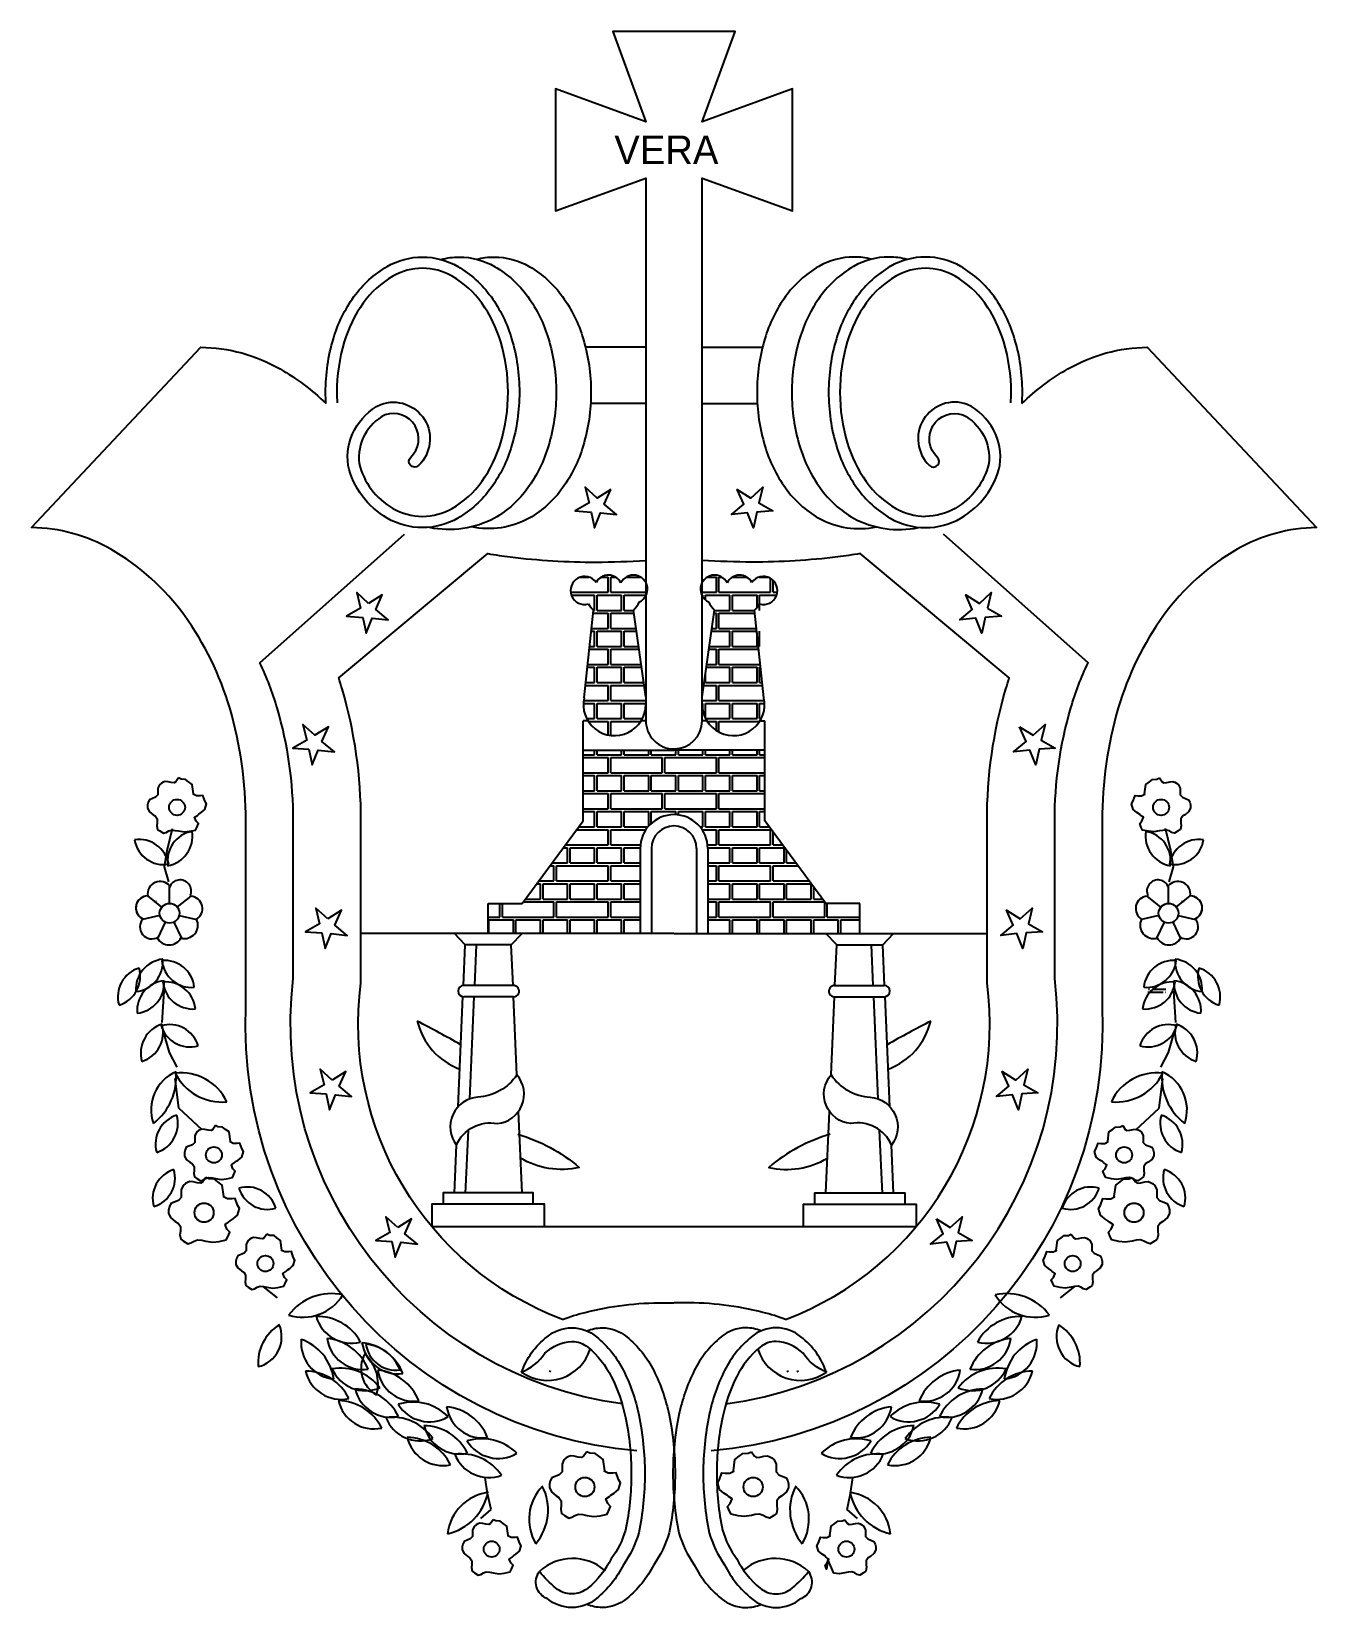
# Model space of a CAD drawing. Extents: x 34.77 to 37.61, y 24.72 to 28.21.
import ezdxf

# ---------------------------------------------------------------- set-up
doc = ezdxf.new("R2010")
doc.units = 0
doc.header["$LTSCALE"] = 0.5
doc.header["$MEASUREMENT"] = 0
doc.layers.get('0').update_dxf_attribs({"linetype": 'CONTINUOUS'})

# ---------------------------------------------------------------- blocks, each defined once
blk = doc.blocks.new('*X20')
at = {"color": 0}
for p, q in [((5.739586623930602, 2.4971121), (5.7400875, 2.4971121)), ((5.7400875, 2.497112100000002), (5.7400875, 2.497312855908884)), ((5.7402, 2.497112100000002), (5.7402, 2.497312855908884)), ((5.7402, 2.4971121), (5.741287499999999, 2.4971121)), ((5.741287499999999, 2.497112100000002), (5.741287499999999, 2.497312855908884)), ((5.7414, 2.497112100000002), (5.7414, 2.497312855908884)), ((5.7414, 2.4971121), (5.742487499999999, 2.4971121)), ((5.742487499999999, 2.4971121), (5.742487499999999, 2.497312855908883)), ((5.742599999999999, 2.4971121), (5.742599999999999, 2.497312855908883)), ((5.742599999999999, 2.4971121), (5.743687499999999, 2.4971121)), ((5.743687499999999, 2.4971121), (5.743687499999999, 2.497312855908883)), ((5.743799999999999, 2.4971121), (5.743799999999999, 2.497312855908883)), ((5.743799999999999, 2.4971121), (5.744887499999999, 2.4971121)), ((5.7448875, 2.497112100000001), (5.7448875, 2.497312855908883)), ((5.744999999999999, 2.497112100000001), (5.744999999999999, 2.497312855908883)), ((5.744999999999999, 2.4971121), (5.746087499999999, 2.4971121)), ((5.7460875, 2.497112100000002), (5.7460875, 2.497312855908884)), ((5.746199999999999, 2.497112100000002), (5.746199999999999, 2.497312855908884)), ((5.746199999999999, 2.4971121), (5.747287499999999, 2.4971121)), ((5.7472875, 2.497112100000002), (5.7472875, 2.497312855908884)), ((5.7474, 2.497112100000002), (5.7474, 2.497312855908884)), ((5.747399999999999, 2.4971121), (5.747628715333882, 2.4971121)), ((5.739586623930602, 2.496986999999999), (5.740687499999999, 2.496986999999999)), ((5.740687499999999, 2.496312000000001), (5.740687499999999, 2.496987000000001)), ((5.740799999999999, 2.496986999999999), (5.7430875, 2.496986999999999)), ((5.740799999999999, 2.496312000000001), (5.740799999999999, 2.496987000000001)), ((5.7430875, 2.496312), (5.7430875, 2.496987)), ((5.7432, 2.496986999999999), (5.7454875, 2.496986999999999)), ((5.7432, 2.496312), (5.7432, 2.496987)), ((5.745487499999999, 2.496312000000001), (5.745487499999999, 2.496987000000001)), ((5.7456, 2.496986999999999), (5.747628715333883, 2.496986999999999)), ((5.7456, 2.496312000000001), (5.7456, 2.496987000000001)), ((5.739586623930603, 2.496312), (5.740687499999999, 2.496312)), ((5.739586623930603, 2.4961869), (5.7400875, 2.4961869)), ((5.7400875, 2.495511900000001), (5.7400875, 2.496186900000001)), ((5.7402, 2.4961869), (5.741287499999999, 2.4961869)), ((5.7402, 2.495511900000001), (5.7402, 2.496186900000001)), ((5.740799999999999, 2.496312), (5.7430875, 2.496312)), ((5.741287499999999, 2.495511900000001), (5.741287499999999, 2.496186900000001)), ((5.7414, 2.4961869), (5.742487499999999, 2.4961869)), ((5.7414, 2.495511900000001), (5.7414, 2.496186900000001)), ((5.742487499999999, 2.4955119), (5.742487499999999, 2.4961869)), ((5.742599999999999, 2.4961869), (5.743687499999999, 2.4961869)), ((5.742599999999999, 2.4955119), (5.742599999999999, 2.4961869)), ((5.7432, 2.496312), (5.7454875, 2.496312)), ((5.743687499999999, 2.4955119), (5.743687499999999, 2.4961869)), ((5.743799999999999, 2.4961869), (5.744887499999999, 2.4961869)), ((5.743799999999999, 2.4955119), (5.743799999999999, 2.4961869)), ((5.7448875, 2.4955119), (5.7448875, 2.496186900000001)), ((5.744999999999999, 2.4961869), (5.746087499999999, 2.4961869)), ((5.744999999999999, 2.4955119), (5.744999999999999, 2.496186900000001)), ((5.7456, 2.496312), (5.747628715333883, 2.496312)), ((5.7460875, 2.495511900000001), (5.7460875, 2.496186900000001)), ((5.746199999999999, 2.4961869), (5.747287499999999, 2.4961869)), ((5.746199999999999, 2.495511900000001), (5.746199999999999, 2.496186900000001)), ((5.7472875, 2.495511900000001), (5.7472875, 2.496186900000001)), ((5.747399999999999, 2.4961869), (5.747628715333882, 2.4961869)), ((5.7474, 2.495511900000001), (5.7474, 2.496186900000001)), ((5.739586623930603, 2.495511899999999), (5.7400875, 2.495511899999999)), ((5.739586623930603, 2.495386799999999), (5.740687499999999, 2.495386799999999)), ((5.7402, 2.495511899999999), (5.741287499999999, 2.495511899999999)), ((5.740687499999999, 2.494711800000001), (5.740687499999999, 2.495386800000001)), ((5.740799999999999, 2.495386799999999), (5.7430875, 2.495386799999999)), ((5.740799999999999, 2.494711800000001), (5.740799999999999, 2.495386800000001)), ((5.7414, 2.495511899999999), (5.742487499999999, 2.495511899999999)), ((5.742599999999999, 2.495511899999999), (5.743687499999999, 2.495511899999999)), ((5.7430875, 2.4947118), (5.7430875, 2.4953868)), ((5.7432, 2.495386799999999), (5.7454875, 2.495386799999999)), ((5.7432, 2.4947118), (5.7432, 2.4953868)), ((5.743799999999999, 2.495511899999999), (5.744887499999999, 2.495511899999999)), ((5.744999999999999, 2.495511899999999), (5.746087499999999, 2.495511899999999)), ((5.745487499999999, 2.494711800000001), (5.745487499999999, 2.495386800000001)), ((5.7456, 2.495386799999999), (5.747628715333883, 2.495386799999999)), ((5.7456, 2.494711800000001), (5.7456, 2.495386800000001)), ((5.746199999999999, 2.495511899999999), (5.747287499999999, 2.495511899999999)), ((5.747399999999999, 2.495511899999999), (5.747628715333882, 2.495511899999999)), ((5.739586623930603, 2.4947118), (5.740687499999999, 2.4947118)), ((5.739586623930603, 2.4945867), (5.7400875, 2.4945867)), ((5.7400875, 2.493911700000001), (5.7400875, 2.494586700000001)), ((5.7402, 2.4945867), (5.741287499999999, 2.4945867)), ((5.7402, 2.493911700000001), (5.7402, 2.494586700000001)), ((5.740799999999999, 2.4947118), (5.7430875, 2.4947118)), ((5.741287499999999, 2.493911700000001), (5.741287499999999, 2.494586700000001)), ((5.7414, 2.4945867), (5.742487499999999, 2.4945867)), ((5.7414, 2.493911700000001), (5.7414, 2.494586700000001)), ((5.742487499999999, 2.493950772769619), (5.742487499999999, 2.4945867)), ((5.742599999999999, 2.4945867), (5.743687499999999, 2.4945867)), ((5.742599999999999, 2.494064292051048), (5.742599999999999, 2.4945867)), ((5.7432, 2.4947118), (5.7454875, 2.4947118)), ((5.743687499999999, 2.494451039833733), (5.743687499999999, 2.4945867)), ((5.743799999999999, 2.4945867), (5.744887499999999, 2.4945867)), ((5.743799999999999, 2.494440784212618), (5.743799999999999, 2.4945867)), ((5.7448875, 2.4939117), (5.7448875, 2.4945867)), ((5.744999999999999, 2.4945867), (5.746087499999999, 2.4945867)), ((5.744999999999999, 2.4939117), (5.744999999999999, 2.4945867)), ((5.7456, 2.4947118), (5.747628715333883, 2.4947118)), ((5.7460875, 2.493911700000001), (5.7460875, 2.494586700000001)), ((5.746199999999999, 2.4945867), (5.747287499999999, 2.4945867)), ((5.746199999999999, 2.493911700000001), (5.746199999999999, 2.494586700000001)), ((5.7472875, 2.493911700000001), (5.7472875, 2.494586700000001)), ((5.747399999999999, 2.4945867), (5.747628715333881, 2.4945867)), ((5.7474, 2.493911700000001), (5.7474, 2.494586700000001)), ((5.739294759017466, 2.4937866), (5.740687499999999, 2.4937866)), ((5.73938720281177, 2.4939117), (5.7400875, 2.4939117)), ((5.7402, 2.4939117), (5.741287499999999, 2.4939117)), ((5.740687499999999, 2.4931116), (5.740687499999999, 2.4937866)), ((5.740799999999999, 2.4937866), (5.742360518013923, 2.4937866)), ((5.740799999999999, 2.4931116), (5.740799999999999, 2.4937866)), ((5.7414, 2.4939117), (5.742453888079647, 2.4939117)), ((5.744761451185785, 2.4939117), (5.7448875, 2.4939117)), ((5.744854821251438, 2.4937866), (5.745487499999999, 2.4937866)), ((5.745, 2.4939117), (5.7460875, 2.4939117)), ((5.745487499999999, 2.4931116), (5.745487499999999, 2.4937866)), ((5.7456, 2.4937866), (5.7478875, 2.4937866)), ((5.7456, 2.4931116), (5.7456, 2.4937866)), ((5.7462, 2.4939117), (5.7472875, 2.4939117)), ((5.7474, 2.4939117), (5.747828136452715, 2.4939117)), ((5.747887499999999, 2.4931116), (5.747887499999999, 2.4937866)), ((5.747999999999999, 2.4931116), (5.747999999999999, 2.493679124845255)), ((5.738703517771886, 2.4929865), (5.7388875, 2.4929865)), ((5.73879596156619, 2.4931116), (5.740687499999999, 2.4931116)), ((5.7388875, 2.4923115), (5.7388875, 2.492986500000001)), ((5.739, 2.4929865), (5.7400875, 2.4929865)), ((5.739, 2.4923115), (5.739, 2.492986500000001)), ((5.7400875, 2.4923115), (5.7400875, 2.492986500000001)), ((5.7402, 2.4929865), (5.741287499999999, 2.4929865)), ((5.7402, 2.4923115), (5.7402, 2.492986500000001)), ((5.740799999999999, 2.4931116), (5.742116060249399, 2.4931116)), ((5.741287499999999, 2.4923115), (5.741287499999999, 2.492986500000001)), ((5.7414, 2.4929865), (5.742108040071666, 2.4929865)), ((5.7414, 2.4923115), (5.7414, 2.492986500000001)), ((5.745099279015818, 2.4931116), (5.745487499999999, 2.4931116)), ((5.745107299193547, 2.4929865), (5.7460875, 2.4929865)), ((5.7456, 2.4931116), (5.7478875, 2.4931116)), ((5.7460875, 2.4923115), (5.7460875, 2.492986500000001)), ((5.7462, 2.4929865), (5.7472875, 2.4929865)), ((5.746199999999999, 2.4923115), (5.746199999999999, 2.492986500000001)), ((5.7472875, 2.4923115), (5.7472875, 2.492986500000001)), ((5.7474, 2.4929865), (5.7484875, 2.4929865)), ((5.7474, 2.4923115), (5.7474, 2.492986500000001)), ((5.748, 2.4931116), (5.748419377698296, 2.4931116)), ((5.7484875, 2.4923115), (5.7484875, 2.492986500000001)), ((5.7486, 2.4923115), (5.7486, 2.492867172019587)), ((5.738112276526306, 2.4921864), (5.738287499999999, 2.4921864)), ((5.738204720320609, 2.4923115), (5.7388875, 2.4923115)), ((5.738287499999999, 2.4915114), (5.738287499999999, 2.4921864)), ((5.7384, 2.4921864), (5.7406875, 2.4921864)), ((5.7384, 2.4915114), (5.7384, 2.4921864)), ((5.739, 2.4923115), (5.7400875, 2.4923115)), ((5.7402, 2.4923115), (5.741287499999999, 2.4923115)), ((5.740687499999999, 2.4915114), (5.740687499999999, 2.4921864)), ((5.7408, 2.4921864), (5.742107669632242, 2.4921864)), ((5.740799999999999, 2.4915114), (5.740799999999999, 2.4921864)), ((5.7414, 2.4923115), (5.742107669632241, 2.4923115)), ((5.745107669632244, 2.4923115), (5.7460875, 2.4923115)), ((5.745107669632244, 2.4921864), (5.745487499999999, 2.4921864)), ((5.745487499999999, 2.4915114), (5.745487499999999, 2.4921864)), ((5.7456, 2.4921864), (5.7478875, 2.4921864)), ((5.7456, 2.4915114), (5.7456, 2.4921864)), ((5.7462, 2.4923115), (5.7472875, 2.4923115)), ((5.7474, 2.4923115), (5.7484875, 2.4923115)), ((5.747887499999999, 2.4915114), (5.747887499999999, 2.4921864)), ((5.748, 2.4921864), (5.74910306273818, 2.4921864)), ((5.747999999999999, 2.4915114), (5.747999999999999, 2.4921864)), ((5.7486, 2.4923115), (5.749010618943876, 2.4923115)), ((5.737613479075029, 2.4915114), (5.738287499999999, 2.4915114)), ((5.7384, 2.4915114), (5.7406875, 2.4915114)), ((5.7408, 2.4915114), (5.742107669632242, 2.4915114)), ((5.745107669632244, 2.4915114), (5.745487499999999, 2.4915114)), ((5.7456, 2.4915114), (5.7478875, 2.4915114)), ((5.748, 2.4915114), (5.749601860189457, 2.4915114)), ((5.737521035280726, 2.4913863), (5.7376875, 2.4913863)), ((5.7376875, 2.4907113), (5.7376875, 2.4913863)), ((5.7378, 2.4913863), (5.7388875, 2.4913863)), ((5.737799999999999, 2.4907113), (5.737799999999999, 2.4913863)), ((5.7388875, 2.4907113), (5.7388875, 2.4913863)), ((5.739, 2.4913863), (5.7400875, 2.4913863)), ((5.739, 2.4907113), (5.739, 2.4913863)), ((5.7400875, 2.4907113), (5.7400875, 2.4913863)), ((5.7402, 2.4913863), (5.741287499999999, 2.4913863)), ((5.7402, 2.4907113), (5.7402, 2.4913863)), ((5.741287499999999, 2.4907113), (5.741287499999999, 2.4913863)), ((5.7414, 2.4913863), (5.742107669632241, 2.4913863)), ((5.7414, 2.4907113), (5.7414, 2.4913863)), ((5.745107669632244, 2.4913863), (5.7460875, 2.4913863)), ((5.7460875, 2.4907113), (5.7460875, 2.4913863)), ((5.7462, 2.4913863), (5.7472875, 2.4913863)), ((5.746199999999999, 2.4907113), (5.746199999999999, 2.4913863)), ((5.7472875, 2.4907113), (5.7472875, 2.4913863)), ((5.7474, 2.4913863), (5.7484875, 2.4913863)), ((5.7474, 2.4907113), (5.7474, 2.4913863)), ((5.7484875, 2.4907113), (5.7484875, 2.4913863)), ((5.7486, 2.4913863), (5.749687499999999, 2.4913863)), ((5.7486, 2.4907113), (5.7486, 2.4913863)), ((5.749687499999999, 2.4907113), (5.749687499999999, 2.4913863)), ((5.7498, 2.4907113), (5.7498, 2.491243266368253)), ((5.7358875, 2.489911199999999), (5.7358875, 2.490506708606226)), ((5.736, 2.489911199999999), (5.736, 2.490506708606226)), ((5.736929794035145, 2.4905862), (5.738287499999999, 2.4905862)), ((5.737022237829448, 2.4907113), (5.7376875, 2.4907113)), ((5.7378, 2.4907113), (5.7388875, 2.4907113)), ((5.738287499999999, 2.489911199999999), (5.738287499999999, 2.4905862)), ((5.7384, 2.4905862), (5.7406875, 2.4905862)), ((5.7384, 2.489911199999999), (5.7384, 2.4905862)), ((5.739, 2.4907113), (5.7400875, 2.4907113)), ((5.7402, 2.4907113), (5.741287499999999, 2.4907113)), ((5.740687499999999, 2.489911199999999), (5.740687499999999, 2.4905862)), ((5.7408, 2.4905862), (5.742107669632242, 2.4905862)), ((5.740799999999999, 2.489911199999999), (5.740799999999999, 2.4905862)), ((5.7414, 2.4907113), (5.742107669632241, 2.4907113)), ((5.745107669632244, 2.4907113), (5.7460875, 2.4907113)), ((5.745107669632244, 2.4905862), (5.745487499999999, 2.4905862)), ((5.745487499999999, 2.489911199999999), (5.745487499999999, 2.4905862)), ((5.7456, 2.4905862), (5.7478875, 2.4905862)), ((5.7456, 2.489911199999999), (5.7456, 2.4905862)), ((5.7462, 2.4907113), (5.7472875, 2.4907113)), ((5.7474, 2.4907113), (5.7484875, 2.4907113)), ((5.747887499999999, 2.489911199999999), (5.747887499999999, 2.4905862)), ((5.748, 2.4905862), (5.750285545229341, 2.4905862)), ((5.747999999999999, 2.489911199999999), (5.747999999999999, 2.4905862)), ((5.7486, 2.4907113), (5.749687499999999, 2.4907113)), ((5.7498, 2.4907113), (5.750193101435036, 2.4907113)), ((5.7502875, 2.489911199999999), (5.7502875, 2.490583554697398)), ((5.750399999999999, 2.489911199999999), (5.750399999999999, 2.490506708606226)), ((5.735370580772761, 2.489911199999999), (5.7358875, 2.489911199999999)), ((5.7354, 2.489786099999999), (5.7364875, 2.489786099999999)), ((5.735399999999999, 2.489181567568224), (5.735399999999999, 2.4897861)), ((5.736, 2.489911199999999), (5.7382875, 2.489911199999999)), ((5.736487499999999, 2.489181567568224), (5.736487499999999, 2.4897861)), ((5.7366, 2.489786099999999), (5.7376875, 2.489786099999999)), ((5.736599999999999, 2.489181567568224), (5.736599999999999, 2.4897861)), ((5.7376875, 2.489181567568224), (5.7376875, 2.4897861)), ((5.7378, 2.489786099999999), (5.7388875, 2.489786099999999)), ((5.737799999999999, 2.489181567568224), (5.737799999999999, 2.4897861)), ((5.7384, 2.489911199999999), (5.740687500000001, 2.489911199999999)), ((5.7388875, 2.489181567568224), (5.7388875, 2.4897861)), ((5.739, 2.489786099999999), (5.7400875, 2.489786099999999)), ((5.739, 2.489181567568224), (5.739, 2.4897861)), ((5.7400875, 2.489181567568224), (5.7400875, 2.4897861)), ((5.7402, 2.489786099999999), (5.741287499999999, 2.489786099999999)), ((5.7402, 2.489181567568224), (5.7402, 2.4897861)), ((5.740800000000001, 2.489911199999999), (5.742107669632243, 2.489911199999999)), ((5.741287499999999, 2.489181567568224), (5.741287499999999, 2.4897861)), ((5.7414, 2.489786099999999), (5.742107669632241, 2.489786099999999)), ((5.7414, 2.489181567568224), (5.7414, 2.4897861)), ((5.745107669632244, 2.489911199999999), (5.745487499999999, 2.489911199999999)), ((5.745107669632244, 2.489786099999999), (5.7460875, 2.489786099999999)), ((5.7456, 2.489911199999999), (5.7478875, 2.489911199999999)), ((5.7460875, 2.489181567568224), (5.7460875, 2.4897861)), ((5.7462, 2.489786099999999), (5.7472875, 2.489786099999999)), ((5.746199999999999, 2.489181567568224), (5.746199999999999, 2.4897861)), ((5.7472875, 2.489181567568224), (5.7472875, 2.4897861)), ((5.7474, 2.489786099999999), (5.7484875, 2.489786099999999)), ((5.7474, 2.489181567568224), (5.7474, 2.4897861)), ((5.748, 2.489911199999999), (5.750287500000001, 2.489911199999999)), ((5.7484875, 2.489181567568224), (5.7484875, 2.4897861)), ((5.7486, 2.489786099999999), (5.749687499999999, 2.489786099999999)), ((5.7486, 2.489181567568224), (5.7486, 2.4897861)), ((5.749687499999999, 2.489181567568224), (5.749687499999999, 2.4897861)), ((5.7498, 2.489786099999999), (5.750887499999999, 2.489786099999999)), ((5.7498, 2.489181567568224), (5.7498, 2.4897861)), ((5.750400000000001, 2.489911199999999), (5.751844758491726, 2.489911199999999)), ((5.750887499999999, 2.489181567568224), (5.750887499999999, 2.4897861)), ((5.750999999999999, 2.489786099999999), (5.751844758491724, 2.489786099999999)), ((5.750999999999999, 2.489181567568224), (5.750999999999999, 2.4897861)), ((5.764616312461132, 2.4865857), (5.765287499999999, 2.4865857)), ((5.76463922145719, 2.4867108), (5.764687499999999, 2.4867108)), ((5.764799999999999, 2.4867108), (5.765413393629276, 2.4867108)), ((5.7654, 2.4865857), (5.765415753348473, 2.4865857))]:
    blk.add_line(p, q, dxfattribs=at)
blk = doc.blocks.new('*X21')
at = {"color": 0}
for p, q in [((5.745086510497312, 2.504988), (5.745487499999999, 2.504988)), ((5.745487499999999, 2.504313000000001), (5.745487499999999, 2.504988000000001)), ((5.7456, 2.504988), (5.745722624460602, 2.504988)), ((5.7456, 2.504313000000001), (5.7456, 2.504988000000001)), ((5.746198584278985, 2.504988), (5.746834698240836, 2.504988)), ((5.74737633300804, 2.504988), (5.747769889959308, 2.504988)), ((5.747887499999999, 2.504313), (5.747887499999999, 2.50493460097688)), ((5.747999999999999, 2.504313), (5.747999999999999, 2.504850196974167)), ((5.744857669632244, 2.504313), (5.745487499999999, 2.504313)), ((5.744857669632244, 2.5041879), (5.7448875, 2.5041879)), ((5.7448875, 2.504108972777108), (5.7448875, 2.5041879)), ((5.745, 2.5041879), (5.7460875, 2.5041879)), ((5.744999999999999, 2.503982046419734), (5.744999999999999, 2.5041879)), ((5.7456, 2.504313), (5.7478875, 2.504313)), ((5.7460875, 2.503512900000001), (5.7460875, 2.504187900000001)), ((5.7462, 2.5041879), (5.7472875, 2.5041879)), ((5.746199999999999, 2.503512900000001), (5.746199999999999, 2.504187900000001)), ((5.7472875, 2.503640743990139), (5.7472875, 2.5041879)), ((5.7474, 2.5041879), (5.748157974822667, 2.5041879)), ((5.7474, 2.503512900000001), (5.7474, 2.504187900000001)), ((5.748, 2.504313), (5.748188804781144, 2.504313)), ((5.74538723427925, 2.5033878), (5.745487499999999, 2.5033878)), ((5.745405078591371, 2.5035129), (5.7460875, 2.5035129)), ((5.745487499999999, 2.502712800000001), (5.745487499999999, 2.503387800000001)), ((5.7456, 2.5033878), (5.747196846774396, 2.5033878)), ((5.7456, 2.502712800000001), (5.7456, 2.503387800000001)), ((5.7462, 2.5035129), (5.747183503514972, 2.5035129)), ((5.745290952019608, 2.502712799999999), (5.745487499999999, 2.502712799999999)), ((5.7456, 2.502712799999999), (5.747268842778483, 2.502712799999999)), ((5.745273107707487, 2.502587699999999), (5.7460875, 2.502587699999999)), ((5.7460875, 2.501912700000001), (5.7460875, 2.502587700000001)), ((5.7462, 2.502587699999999), (5.747282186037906, 2.502587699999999)), ((5.746199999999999, 2.501912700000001), (5.746199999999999, 2.502587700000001)), ((5.7472875, 2.501912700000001), (5.7472875, 2.502537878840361)), ((5.7474, 2.501912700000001), (5.7474, 2.502587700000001)), ((5.745158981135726, 2.5017876), (5.745487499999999, 2.5017876)), ((5.745176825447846, 2.5019127), (5.7460875, 2.5019127)), ((5.745487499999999, 2.5011126), (5.745487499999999, 2.501787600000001)), ((5.7456, 2.5017876), (5.747367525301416, 2.5017876)), ((5.7456, 2.5011126), (5.7456, 2.501787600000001)), ((5.7462, 2.5019127), (5.7472875, 2.5019127)), ((5.744999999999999, 2.5003125), (5.744999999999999, 2.500673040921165)), ((5.745044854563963, 2.500987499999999), (5.7460875, 2.500987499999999)), ((5.745062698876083, 2.501112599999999), (5.745487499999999, 2.501112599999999)), ((5.7456, 2.501112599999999), (5.747439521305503, 2.501112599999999)), ((5.7460875, 2.5003125), (5.7460875, 2.5009875)), ((5.7462, 2.500987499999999), (5.7472875, 2.500987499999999)), ((5.746199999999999, 2.5003125), (5.746199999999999, 2.5009875)), ((5.7472875, 2.5003125), (5.7472875, 2.5009875)), ((5.7474, 2.500987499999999), (5.747452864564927, 2.500987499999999)), ((5.7474, 2.5003125), (5.7474, 2.5009875)), ((5.7449307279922, 2.5001874), (5.745487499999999, 2.5001874)), ((5.745, 2.5003125), (5.7460875, 2.5003125)), ((5.745487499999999, 2.4995124), (5.745487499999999, 2.5001874)), ((5.7456, 2.5001874), (5.747538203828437, 2.5001874)), ((5.7456, 2.4995124), (5.7456, 2.5001874)), ((5.7462, 2.5003125), (5.7472875, 2.5003125)), ((5.7474, 2.5003125), (5.747524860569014, 2.5003125)), ((5.744857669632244, 2.4995124), (5.745487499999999, 2.4995124)), ((5.744857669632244, 2.4993873), (5.7448875, 2.4993873)), ((5.7448875, 2.499055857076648), (5.7448875, 2.4993873)), ((5.745, 2.4993873), (5.7460875, 2.4993873)), ((5.744999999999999, 2.49873013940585), (5.744999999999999, 2.4993873)), ((5.7456, 2.4995124), (5.74761817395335, 2.4995124)), ((5.7460875, 2.4987123), (5.7460875, 2.4993873)), ((5.7462, 2.4993873), (5.7472875, 2.4993873)), ((5.746199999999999, 2.4987123), (5.746199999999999, 2.4993873)), ((5.7472875, 2.4987123), (5.7472875, 2.4993873)), ((5.7474, 2.4993873), (5.747627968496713, 2.4993873)), ((5.7474, 2.4987123), (5.7474, 2.4993873)), ((5.745008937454, 2.4987123), (5.7460875, 2.4987123)), ((5.745081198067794, 2.4985872), (5.745487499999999, 2.4985872)), ((5.745487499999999, 2.498180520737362), (5.745487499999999, 2.4985872)), ((5.7456, 2.4985872), (5.74740518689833, 2.4985872)), ((5.7456, 2.498114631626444), (5.7456, 2.4985872)), ((5.7462, 2.4987123), (5.7472875, 2.4987123)), ((5.7474, 2.4987123), (5.747477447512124, 2.4987123))]:
    blk.add_line(p, q, dxfattribs=at)
blk = doc.blocks.new('*X22')
at = {"color": 0}
for p, q in [((5.739445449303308, 2.504988), (5.739839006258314, 2.504988)), ((5.740380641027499, 2.504988), (5.740687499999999, 2.504988)), ((5.740687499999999, 2.504313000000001), (5.740687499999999, 2.504988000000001)), ((5.740799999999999, 2.504988), (5.74101675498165, 2.504988)), ((5.740799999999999, 2.504313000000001), (5.740799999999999, 2.504988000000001)), ((5.741492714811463, 2.504988), (5.742128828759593, 2.504988)), ((5.739026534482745, 2.504313), (5.740687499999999, 2.504313)), ((5.739057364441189, 2.5041879), (5.7400875, 2.5041879)), ((5.7400875, 2.503512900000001), (5.7400875, 2.504187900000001)), ((5.7402, 2.5041879), (5.741287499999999, 2.5041879)), ((5.7402, 2.503512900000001), (5.7402, 2.504187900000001)), ((5.740799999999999, 2.504313), (5.742357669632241, 2.504313)), ((5.741287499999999, 2.503512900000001), (5.741287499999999, 2.504187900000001)), ((5.7414, 2.5041879), (5.742357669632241, 2.5041879)), ((5.7414, 2.503512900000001), (5.7414, 2.504187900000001)), ((5.740018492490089, 2.5033878), (5.740687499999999, 2.5033878)), ((5.740031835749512, 2.5035129), (5.7400875, 2.5035129)), ((5.7402, 2.5035129), (5.741287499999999, 2.5035129)), ((5.740687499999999, 2.502712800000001), (5.740687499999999, 2.503387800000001)), ((5.740799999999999, 2.5033878), (5.741828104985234, 2.5033878)), ((5.740799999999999, 2.502712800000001), (5.740799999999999, 2.503387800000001)), ((5.7414, 2.5035129), (5.741810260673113, 2.5035129)), ((5.739946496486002, 2.502712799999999), (5.740687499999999, 2.502712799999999)), ((5.740799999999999, 2.502712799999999), (5.741924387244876, 2.502712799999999)), ((5.739933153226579, 2.502587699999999), (5.7400875, 2.502587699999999)), ((5.7400875, 2.501912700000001), (5.7400875, 2.502587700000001)), ((5.7402, 2.502587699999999), (5.741287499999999, 2.502587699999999)), ((5.7402, 2.501912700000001), (5.7402, 2.502587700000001)), ((5.741287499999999, 2.501912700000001), (5.741287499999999, 2.502587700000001)), ((5.7414, 2.502587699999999), (5.741942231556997, 2.502587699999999)), ((5.7414, 2.501912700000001), (5.7414, 2.502587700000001)), ((5.739847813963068, 2.5017876), (5.740687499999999, 2.5017876)), ((5.739861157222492, 2.5019127), (5.7400875, 2.5019127)), ((5.7402, 2.5019127), (5.741287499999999, 2.5019127)), ((5.740687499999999, 2.5011126), (5.740687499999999, 2.501787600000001)), ((5.740799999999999, 2.5017876), (5.742056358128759, 2.5017876)), ((5.740799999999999, 2.5011126), (5.740799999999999, 2.501787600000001)), ((5.7414, 2.5019127), (5.742038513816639, 2.5019127)), ((5.739762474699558, 2.500987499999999), (5.7400875, 2.500987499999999)), ((5.739775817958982, 2.501112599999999), (5.740687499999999, 2.501112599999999)), ((5.7400875, 2.5003125), (5.7400875, 2.5009875)), ((5.7402, 2.500987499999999), (5.741287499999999, 2.500987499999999)), ((5.7402, 2.5003125), (5.7402, 2.5009875)), ((5.740799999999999, 2.501112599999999), (5.742152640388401, 2.501112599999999)), ((5.741287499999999, 2.5003125), (5.741287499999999, 2.5009875)), ((5.7414, 2.500987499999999), (5.742170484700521, 2.500987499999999)), ((5.7414, 2.5003125), (5.7414, 2.5009875)), ((5.739677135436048, 2.5001874), (5.740687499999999, 2.5001874)), ((5.739690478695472, 2.5003125), (5.7400875, 2.5003125)), ((5.7402, 2.5003125), (5.741287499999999, 2.5003125)), ((5.740687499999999, 2.4995124), (5.740687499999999, 2.5001874)), ((5.740799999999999, 2.5001874), (5.742284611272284, 2.5001874)), ((5.740799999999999, 2.4995124), (5.740799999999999, 2.5001874)), ((5.7414, 2.5003125), (5.742266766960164, 2.5003125)), ((5.739587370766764, 2.4993873), (5.7400875, 2.4993873)), ((5.73959716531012, 2.4995124), (5.740687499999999, 2.4995124)), ((5.7400875, 2.4987123), (5.7400875, 2.4993873)), ((5.7402, 2.4993873), (5.741287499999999, 2.4993873)), ((5.7402, 2.4987123), (5.7402, 2.4993873)), ((5.740799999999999, 2.4995124), (5.742357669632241, 2.4995124)), ((5.741287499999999, 2.4987123), (5.741287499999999, 2.4993873)), ((5.7414, 2.4993873), (5.742357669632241, 2.4993873)), ((5.7414, 2.4987123), (5.7414, 2.4993873)), ((5.739737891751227, 2.4987123), (5.7400875, 2.4987123)), ((5.73981015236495, 2.4985872), (5.740687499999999, 2.4985872)), ((5.7402, 2.4987123), (5.741287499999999, 2.4987123)), ((5.740687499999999, 2.497985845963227), (5.740687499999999, 2.4985872)), ((5.740799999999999, 2.4985872), (5.742134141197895, 2.4985872)), ((5.740799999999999, 2.497967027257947), (5.740799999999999, 2.4985872)), ((5.7414, 2.4987123), (5.742206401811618, 2.4987123))]:
    blk.add_line(p, q, dxfattribs=at)
blk = doc.blocks.new('ECSVER')
for p, q in [((-0.001553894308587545, 0.02299186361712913), (-0.004228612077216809, 0.02299186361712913)), ((0.0009461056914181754, 0.02299186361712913), (0.00362082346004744, 0.02299186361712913)), ((-0.001553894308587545, 0.02049186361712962), (-0.004000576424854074, 0.02049186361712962)), ((0.0009461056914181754, 0.02049186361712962), (0.003392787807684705, 0.02049186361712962)), ((-0.004293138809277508, 0.007447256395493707), (-0.003878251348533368, 0.01133704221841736)), ((-0.001553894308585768, 0.007485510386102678), (-0.002103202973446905, 0.01133651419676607)), ((0.000946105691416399, 0.007485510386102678), (0.001495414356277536, 0.01133651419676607)), ((0.003685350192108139, 0.007447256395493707), (0.003270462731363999, 0.01133704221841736)), ((-0.004121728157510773, 0.006429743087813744), (-0.004324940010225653, 0.006429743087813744)), ((-0.004324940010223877, 0.001991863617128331), (-0.004324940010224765, 0.006429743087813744)), ((-0.001553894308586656, 0.006429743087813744), (-0.001757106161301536, 0.006429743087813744)), ((0.003513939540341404, 0.006429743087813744), (0.003717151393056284, 0.006429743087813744)), ((0.003717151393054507, 0.001991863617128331), (0.003717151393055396, 0.006429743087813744)), ((-0.004324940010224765, 0.005123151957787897), (-0.0003038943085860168, 0.005123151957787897)), ((0.003717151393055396, 0.005123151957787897), (-0.0003038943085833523, 0.005123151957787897)), ((-0.02277615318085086, 0.0006665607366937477), (-0.02253836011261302, 0.001656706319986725)), ((-0.007040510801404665, -0.001682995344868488), (-0.004324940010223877, 0.001991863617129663)), ((0.006432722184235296, -0.001682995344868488), (0.003717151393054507, 0.001991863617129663)), ((0.02172767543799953, 0.0006665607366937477), (0.0214898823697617, 0.001656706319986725)), ((-0.001803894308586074, 0.0007634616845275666), (-0.001803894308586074, -0.00300813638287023)), ((-0.001303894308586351, 0.0007634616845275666), (-0.001303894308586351, -0.00300813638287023)), ((0.0006961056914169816, 0.0007634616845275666), (0.0006961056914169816, -0.00300813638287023)), ((0.001196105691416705, 0.0007634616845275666), (0.001196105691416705, -0.00300813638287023)), ((-0.02289504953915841, -4.634420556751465e-05), (-0.02277615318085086, 0.0006665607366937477)), ((0.02184657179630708, -4.634420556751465e-05), (0.02172767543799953, 0.0006665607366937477)), ((-0.022696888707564, -0.0007196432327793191), (-0.02289504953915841, -4.634420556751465e-05)), ((0.02164841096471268, -0.0007196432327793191), (0.02184657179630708, -4.634420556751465e-05)), ((-0.02301179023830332, -0.001838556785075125), (-0.0236328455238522, -0.001343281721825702)), ((-0.02266952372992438, -0.001673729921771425), (-0.02266952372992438, -0.0008793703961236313)), ((-0.02232725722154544, -0.001838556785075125), (-0.0217170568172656, -0.001351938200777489)), ((0.02127877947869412, -0.001838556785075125), (0.02066857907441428, -0.001351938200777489)), ((0.02162104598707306, -0.001673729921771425), (0.02162104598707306, -0.0008793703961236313)), ((0.021963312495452, -0.001838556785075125), (0.02258436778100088, -0.001343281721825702)), ((-0.008540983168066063, -0.001682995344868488), (-0.007040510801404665, -0.001682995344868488)), ((-0.008540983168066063, -0.00300813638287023), (-0.008540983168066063, -0.001682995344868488)), ((0.007933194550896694, -0.001682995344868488), (0.006432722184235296, -0.001682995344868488)), ((0.007933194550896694, -0.00300813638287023), (0.007933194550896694, -0.001682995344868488)), ((-0.02309632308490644, -0.002208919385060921), (-0.02387076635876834, -0.002385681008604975)), ((-0.02285946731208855, -0.002505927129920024), (-0.02320430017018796, -0.003221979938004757)), ((-0.02247958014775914, -0.00250592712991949), (-0.02213949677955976, -0.003212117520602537)), ((-0.02224272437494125, -0.002208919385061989), (-0.02146534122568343, -0.002386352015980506)), ((0.02119424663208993, -0.002208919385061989), (0.02041686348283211, -0.002386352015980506)), ((0.02143110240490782, -0.00250592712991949), (0.02109101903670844, -0.003212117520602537)), ((0.02181098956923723, -0.002505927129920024), (0.02215582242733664, -0.003221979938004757)), ((0.02204784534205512, -0.002208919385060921), (0.02282228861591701, -0.002385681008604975)), ((-0.0003038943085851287, -0.00300813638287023), (-0.01418349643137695, -0.00300813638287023)), ((-0.009562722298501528, -0.003508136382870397), (-0.01004145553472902, -0.00300813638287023)), ((-0.007519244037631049, -0.003508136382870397), (-0.007040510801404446, -0.00300813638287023)), ((-0.0003038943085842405, -0.00300813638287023), (0.01357570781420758, -0.00300813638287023)), ((0.006911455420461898, -0.003508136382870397), (0.006432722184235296, -0.00300813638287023)), ((0.008954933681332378, -0.003508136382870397), (0.009433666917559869, -0.00300813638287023)), ((-0.00964114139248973, -0.005311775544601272), (-0.009562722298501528, -0.003508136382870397)), ((-0.007519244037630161, -0.003508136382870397), (-0.009562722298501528, -0.003508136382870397)), ((-0.00744081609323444, -0.005311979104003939), (-0.007519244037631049, -0.003508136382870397)), ((0.00683302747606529, -0.005311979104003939), (0.006911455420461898, -0.003508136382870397)), ((0.00691145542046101, -0.003508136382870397), (0.008954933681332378, -0.003508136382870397)), ((0.00903335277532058, -0.005311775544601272), (0.008954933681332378, -0.003508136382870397)), ((-0.02299381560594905, -0.006960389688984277), (-0.02291140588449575, -0.005560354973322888)), ((-0.007419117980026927, -0.005311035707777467), (-0.009621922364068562, -0.005311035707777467)), ((0.006811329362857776, -0.005311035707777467), (0.009014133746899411, -0.005311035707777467)), ((0.02194533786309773, -0.006960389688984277), (0.02186292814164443, -0.005560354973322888)), ((-0.00987491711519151, -0.0106886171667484), (-0.009662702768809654, -0.005807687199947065)), ((-0.007419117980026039, -0.005811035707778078), (-0.009621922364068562, -0.005811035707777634)), ((-0.007268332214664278, -0.009279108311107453), (-0.007419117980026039, -0.005811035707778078)), ((0.006660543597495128, -0.009279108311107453), (0.006811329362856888, -0.005811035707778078)), ((0.006811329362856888, -0.005811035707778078), (0.009014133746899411, -0.005811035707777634)), ((0.009267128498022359, -0.0106886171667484), (0.009054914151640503, -0.005807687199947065)), ((-0.02266417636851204, -0.008278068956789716), (-0.02291140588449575, -0.007454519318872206)), ((0.02161569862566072, -0.008278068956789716), (0.02186292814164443, -0.007454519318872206)), ((-0.02233453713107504, -0.008936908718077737), (-0.02266417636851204, -0.008278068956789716)), ((0.02128605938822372, -0.008936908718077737), (0.02161569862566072, -0.008278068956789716)), ((-0.02225212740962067, -0.01074871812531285), (-0.0224169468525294, -0.00943103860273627)), ((0.02120364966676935, -0.01074871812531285), (0.02136846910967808, -0.00943103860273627)), ((-0.02121634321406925, -0.01171591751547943), (-0.02225212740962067, -0.01074871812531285)), ((-0.007040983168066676, -0.01450813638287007), (-0.007197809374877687, -0.01090113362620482)), ((0.006433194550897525, -0.01450813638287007), (0.006590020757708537, -0.01090113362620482)), ((0.02016786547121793, -0.01171591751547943), (0.02120364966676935, -0.01074871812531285)), ((-0.01004098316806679, -0.01450813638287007), (-0.009948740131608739, -0.01238654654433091)), ((0.009433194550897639, -0.01450813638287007), (0.009340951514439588, -0.01238654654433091)), ((0.01043319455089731, -0.01600813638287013), (-0.01104098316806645, -0.01600813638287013)), ((-0.01788571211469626, -0.01916648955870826), (-0.01851970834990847, -0.0186596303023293)), ((0.01683723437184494, -0.01916648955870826), (0.01747123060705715, -0.0186596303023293)), ((-0.00856863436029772, -0.02783602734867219), (-0.008670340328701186, -0.02712456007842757)), ((0.0075201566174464, -0.02783602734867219), (0.007621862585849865, -0.02712456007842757)), ((-0.008416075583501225, -0.02854749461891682), (-0.00856863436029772, -0.02783602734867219)), ((0.007367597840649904, -0.02854749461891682), (0.0075201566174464, -0.02783602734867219)), ((-0.008873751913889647, -0.0289540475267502), (-0.008416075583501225, -0.02854749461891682)), ((0.007825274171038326, -0.0289540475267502), (0.007367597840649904, -0.02854749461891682))]:
    blk.add_line(p, q)
at = {"color": 1}
for p, q in [((-0.009140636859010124, -0.005311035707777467), (-0.009062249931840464, -0.003508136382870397)), ((0.008532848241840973, -0.005311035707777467), (0.008454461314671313, -0.003508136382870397)), ((-0.009359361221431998, -0.01034169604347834), (-0.009162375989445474, -0.005811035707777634)), ((0.008751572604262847, -0.01034169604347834), (0.008554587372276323, -0.005811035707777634)), ((-0.009541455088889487, -0.01452985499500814), (-0.009419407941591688, -0.01172277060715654)), ((0.008933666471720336, -0.01452985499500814), (0.008811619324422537, -0.01172277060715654))]:
    blk.add_line(p, q, dxfattribs=at)
for points in [[(0.001149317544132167, 0.006429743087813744), (0.000946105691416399, 0.006429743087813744), (0.0009461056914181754, 0.03049186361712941), (0.004946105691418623, 0.0290359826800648), (0.004946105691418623, 0.03444774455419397), (0.0009461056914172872, 0.03299186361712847), (0.002401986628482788, 0.03699186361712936), (-0.0003038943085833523, 0.03699186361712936), (-0.003009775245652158, 0.03699186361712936), (-0.001553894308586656, 0.03299186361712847), (-0.005553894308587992, 0.03444774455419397), (-0.005553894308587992, 0.0290359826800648), (-0.001553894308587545, 0.03049186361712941), (-0.001553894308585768, 0.006429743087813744, 0.4142135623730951), (-0.0003038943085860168, 0.005179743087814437, 0.4142135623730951), (0.000946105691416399, 0.006429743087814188)], [(-0.001952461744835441, -0.02595233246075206, -0.4010213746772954), (-0.01928743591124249, -0.00623332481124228), (-0.0192874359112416, 0.001991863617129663, 0.07234673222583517), (-0.02000035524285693, 0.006994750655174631, 0.08508723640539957), (-0.02200873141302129, 0.01109322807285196, 0.106262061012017), (-0.02526625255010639, 0.01402999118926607, 0.1283327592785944), (-0.02878743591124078, 0.01499186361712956), (-0.02128743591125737, 0.02299186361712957, -0.1283327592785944), (-0.01776625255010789, 0.02202999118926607, -0.06103488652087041), (-0.01573625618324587, 0.02050638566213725, -0.01454205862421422), (-0.01575037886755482, 0.02099186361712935, -0.07220342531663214), (-0.01540567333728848, 0.02336646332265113, -0.08346055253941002), (-0.0144921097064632, 0.02523450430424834, -0.1066374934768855), (-0.01301813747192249, 0.02657212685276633, -0.1318737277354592), (-0.01145437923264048, 0.02699186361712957, -0.1318737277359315), (-0.009890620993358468, 0.02657212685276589, -0.1066374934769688), (-0.008416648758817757, 0.02523450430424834, -0.08346055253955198), (-0.00750308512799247, 0.0233664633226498, -0.07220342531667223), (-0.007158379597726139, 0.02099186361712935, -0.07220342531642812), (-0.007503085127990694, 0.01861726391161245, -0.08346055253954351), (-0.008416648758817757, 0.01674922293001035, -0.1066374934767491), (-0.009890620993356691, 0.01541160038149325, -0.1318737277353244), (-0.01145437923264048, 0.01499186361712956, -0.1318737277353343), (-0.01301813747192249, 0.01541160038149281, -0.2092992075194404), (-0.01475047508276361, 0.01774754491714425, -0.3221740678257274), (-0.01330479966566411, 0.02045638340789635, -0.8146186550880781), (-0.01163323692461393, 0.01774754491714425, -1), (-0.01197642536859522, 0.01811116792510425, 0.8050640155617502), (-0.01310919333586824, 0.01999517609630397, 0.3156006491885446), (-0.01425779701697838, 0.01783646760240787, 0.207433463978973), (-0.01276871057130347, 0.01584494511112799, 0.1319801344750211), (-0.01145437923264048, 0.01549186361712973, 0.1318737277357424), (-0.01014099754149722, 0.01584439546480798, 0.1066374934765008), (-0.008823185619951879, 0.01704030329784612, 0.08346055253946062), (-0.007982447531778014, 0.01875943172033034, 0.07220342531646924), (-0.007658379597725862, 0.02099186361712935, 0.0722034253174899), (-0.007982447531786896, 0.02322429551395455, 0.08346055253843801), (-0.008823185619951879, 0.02494342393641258, 0.1066374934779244), (-0.01014099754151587, 0.02613933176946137, 0.1318737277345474), (-0.01145437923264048, 0.02649186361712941, 0.1318737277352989), (-0.01276776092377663, 0.02613933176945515, 0.1066374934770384), (-0.01408557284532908, 0.02494342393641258, 0.08346055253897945), (-0.01492631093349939, 0.02322429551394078, 0.07220342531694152), (-0.01525037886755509, 0.02099186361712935, 0.01497763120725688), (-0.015236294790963, 0.02052179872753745)], [(-0.01063859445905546, 0.02688342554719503, -0.06617140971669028), (-0.009822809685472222, 0.02699186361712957, -0.131873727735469), (-0.008259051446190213, 0.02657212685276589, -0.1066374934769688), (-0.006785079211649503, 0.02523450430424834, -0.08346055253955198), (-0.005871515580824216, 0.0233664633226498, -0.07220342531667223), (-0.005526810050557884, 0.02099186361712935, -0.07220342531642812), (-0.00587151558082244, 0.01861726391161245, -0.08346055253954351), (-0.006785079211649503, 0.01674922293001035, -0.1066374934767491), (-0.008259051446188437, 0.01541160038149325, -0.1732568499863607), (-0.01113628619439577, 0.01499186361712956)], [(-0.009867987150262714, 0.02655894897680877, -0.001387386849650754), (-0.009845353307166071, 0.02657212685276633, -0.1318737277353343)], [(-0.009052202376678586, 0.02689529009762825, -0.06241654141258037), (-0.008281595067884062, 0.02699186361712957, -0.131873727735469), (-0.006717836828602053, 0.02657212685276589, -0.1066374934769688), (-0.005243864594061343, 0.02523450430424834, -0.08346055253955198), (-0.004330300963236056, 0.0233664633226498, -0.07220342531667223), (-0.003985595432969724, 0.02099186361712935, -0.07220342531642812), (-0.004330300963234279, 0.01861726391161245, -0.08346055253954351), (-0.005243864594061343, 0.01674922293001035, -0.1066374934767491), (-0.006717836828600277, 0.01541160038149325, -0.1781147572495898), (-0.009284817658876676, 0.01502458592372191)], [(0.008444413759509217, 0.02689529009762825, 0.06241654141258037), (0.007673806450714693, 0.02699186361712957, 0.131873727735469), (0.006110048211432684, 0.02657212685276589, 0.1066374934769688), (0.004636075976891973, 0.02523450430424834, 0.08346055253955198), (0.003722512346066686, 0.0233664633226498, 0.07220342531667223), (0.003377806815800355, 0.02099186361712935, 0.07220342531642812), (0.00372251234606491, 0.01861726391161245, 0.08346055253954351), (0.004636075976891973, 0.01674922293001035, 0.1066374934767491), (0.006110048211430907, 0.01541160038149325, 0.1781147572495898), (0.008677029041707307, 0.01502458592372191)], [(0.01003080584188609, 0.02688342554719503, 0.06617140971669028), (0.009215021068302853, 0.02699186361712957, 0.131873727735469), (0.007651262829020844, 0.02657212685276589, 0.1066374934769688), (0.006177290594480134, 0.02523450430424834, 0.08346055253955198), (0.005263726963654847, 0.0233664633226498, 0.07220342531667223), (0.004919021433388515, 0.02099186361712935, 0.07220342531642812), (0.00526372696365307, 0.01861726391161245, 0.08346055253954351), (0.006177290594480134, 0.01674922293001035, 0.1066374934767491), (0.007651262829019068, 0.01541160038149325, 0.1732568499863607), (0.0105284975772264, 0.01499186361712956)], [(0.0151276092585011, 0.02049186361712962, 0.01497763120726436), (0.01514259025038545, 0.02099186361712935, 0.07220342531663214), (0.01479788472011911, 0.02336646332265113, 0.08346055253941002), (0.01388432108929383, 0.02523450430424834, 0.1066374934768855), (0.01241034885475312, 0.02657212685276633, 0.1318737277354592), (0.01084659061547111, 0.02699186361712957, 0.1318737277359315), (0.009282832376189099, 0.02657212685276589, 0.1066374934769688), (0.007808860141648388, 0.02523450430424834, 0.08346055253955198), (0.006895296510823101, 0.0233664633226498, 0.07220342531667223), (0.00655059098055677, 0.02099186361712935, 0.07220342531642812), (0.006895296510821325, 0.01861726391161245, 0.08346055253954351), (0.007808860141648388, 0.01674922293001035, 0.1066374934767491), (0.009282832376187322, 0.01541160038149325, 0.1318737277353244), (0.01084659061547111, 0.01499186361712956, 0.1318737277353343)], [(0.009260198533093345, 0.02655894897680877, 0.001387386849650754), (0.009237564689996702, 0.02657212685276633, 0.1318737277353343)], [(0.01462850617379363, 0.02052179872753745, 0.01497763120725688), (0.01464259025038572, 0.02099186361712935, 0.07220342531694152), (0.01431852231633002, 0.02322429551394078, 0.08346055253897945), (0.01347778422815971, 0.02494342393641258, 0.1066374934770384), (0.01215997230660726, 0.02613933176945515, 0.1318737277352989), (0.01084659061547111, 0.02649186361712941, 0.1318737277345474), (0.009533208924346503, 0.02613933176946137, 0.1066374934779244), (0.00821539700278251, 0.02494342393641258, 0.08346055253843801), (0.007374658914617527, 0.02322429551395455, 0.0722034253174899), (0.007050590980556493, 0.02099186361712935, 0.07220342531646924), (0.007374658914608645, 0.01875943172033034, 0.08346055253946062), (0.00821539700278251, 0.01704030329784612, 0.1066374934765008), (0.009533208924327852, 0.01584439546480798, 0.1318737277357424), (0.01084659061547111, 0.01549186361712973, 0.1318737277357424)], [(0.01511339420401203, 0.02049186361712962, -0.06153822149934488), (0.01715846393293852, 0.02202999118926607, -0.1283327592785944), (0.020679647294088, 0.02299186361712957), (0.02817964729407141, 0.01499186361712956, 0.1283327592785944), (0.02465846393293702, 0.01402999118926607, 0.106262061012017), (0.02140094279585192, 0.01109322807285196, 0.08508723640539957), (0.01939256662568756, 0.006994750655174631, 0.07234673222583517), (0.01867964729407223, 0.001991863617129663), (0.01867964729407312, -0.00623332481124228, -0.4010213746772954), (0.001344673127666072, -0.02595233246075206)], [(0.01084659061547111, 0.01499186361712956, 0.1318737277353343), (0.01241034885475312, 0.01541160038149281, 0.2092992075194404), (0.01414268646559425, 0.01774754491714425, 0.3221740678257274), (0.01269701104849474, 0.02045638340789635, 0.8146186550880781), (0.01102544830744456, 0.01774754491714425, 1), (0.01136863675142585, 0.01811116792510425, -0.8050640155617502), (0.01250140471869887, 0.01999517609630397, -0.3156006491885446), (0.01365000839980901, 0.01783646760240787, -0.207433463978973), (0.0121609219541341, 0.01584494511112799, -0.1319801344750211), (0.01084659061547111, 0.01549186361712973)], [(-0.00260485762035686, -0.02386754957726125, -0.4093357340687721), (-0.01718349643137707, -0.005004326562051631), (-0.01718349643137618, 0.001991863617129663, 0.07234673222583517), (-0.0178964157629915, 0.006994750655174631, 0.03963439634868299), (-0.01865978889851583, 0.008991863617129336), (-0.01225678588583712, 0.01470754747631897)], [(0.001997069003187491, -0.02386754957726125, 0.4093357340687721), (0.0165757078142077, -0.005004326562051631), (0.01657570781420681, 0.001991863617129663, -0.07234673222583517), (0.01728862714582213, 0.006994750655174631, -0.03963439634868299), (0.01805200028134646, 0.008991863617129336), (0.01164899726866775, 0.01470754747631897)], [(-0.005247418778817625, -0.02012213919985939, -0.3484424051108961), (-0.01418349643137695, -0.005191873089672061), (-0.01418349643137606, 0.001987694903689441, 0.07228946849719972), (-0.01501821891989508, 0.007840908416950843, 0.007730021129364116), (-0.01516969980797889, 0.008328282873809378), (-0.008559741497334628, 0.01384235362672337, 0.01476072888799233), (-0.007562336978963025, 0.01369175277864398, 0.03009442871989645), (-0.003769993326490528, 0.01346328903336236, 0.01755453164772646), (-0.001553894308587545, 0.01354111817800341)], [(0.004639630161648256, -0.02012213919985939, 0.3484424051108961), (0.01357570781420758, -0.005191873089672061), (0.01357570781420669, 0.001987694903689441, -0.07228946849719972), (0.01441043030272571, 0.007840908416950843, -0.007730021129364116), (0.01456191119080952, 0.008328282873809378), (0.007951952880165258, 0.01384235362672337, -0.01476072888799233), (0.006954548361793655, 0.01369175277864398, -0.03009442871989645), (0.003162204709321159, 0.01346328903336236, -0.01755453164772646), (0.0009461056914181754, 0.01354111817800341)], [(-0.005247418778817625, -0.02012213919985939, -0.02696234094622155), (-0.004249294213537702, -0.01981187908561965, -0.06194480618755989), (-0.0007610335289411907, -0.01937805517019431, -0.008026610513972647), (-0.0003038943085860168, -0.0193853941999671, -0.07519775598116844)], [(0.004639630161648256, -0.02012213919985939, 0.02696234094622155), (0.003641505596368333, -0.01981187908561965, 0.06194480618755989), (0.0001532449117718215, -0.01937805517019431, 0.008026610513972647), (-0.0003038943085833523, -0.0193853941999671, 0.07519775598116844)], [(-0.007070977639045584, -0.02248071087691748, -0.1437611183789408), (-0.005929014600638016, -0.02088923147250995, -0.1747045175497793), (-0.004833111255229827, -0.02049425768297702, -0.1747045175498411)], [(-0.004833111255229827, -0.02049425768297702, -0.1747045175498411), (-0.003737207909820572, -0.02088923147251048, -0.1042029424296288), (-0.002545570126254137, -0.02238931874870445, -0.06494810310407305), (-0.0018661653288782, -0.02434767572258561, -0.05109930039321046), (-0.001598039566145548, -0.02696440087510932, -0.05109930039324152), (-0.0018661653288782, -0.02958112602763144, -0.0855962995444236), (-0.002545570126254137, -0.03099964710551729, -0.1042029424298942), (-0.003737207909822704, -0.03249973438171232, -0.1747045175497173), (-0.004833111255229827, -0.03289470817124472, -0.174704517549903), (-0.005929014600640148, -0.03249973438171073, -0.4915381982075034), (-0.006269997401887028, -0.03129888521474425)], [(-0.003491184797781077, -0.02049425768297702, -0.1747045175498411), (-0.002395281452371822, -0.02088923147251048, -0.1042029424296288), (-0.001203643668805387, -0.02238931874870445, -0.06494810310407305), (-0.0005242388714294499, -0.02434767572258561, -0.05109930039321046), (-0.0002561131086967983, -0.02696440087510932, -0.05109930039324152), (-0.0005242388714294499, -0.02958112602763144, -0.0855962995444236), (-0.001203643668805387, -0.03099964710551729, -0.1042029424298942), (-0.002395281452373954, -0.03249973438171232, -0.1747045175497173), (-0.003491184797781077, -0.03289470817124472, -0.1006543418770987), (-0.004162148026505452, -0.03275825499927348, -0.10877634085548)], [(-0.004162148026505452, -0.02063071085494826, -0.1006543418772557), (-0.003491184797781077, -0.02049425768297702, -0.1747045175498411)], [(0.002883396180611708, -0.02049425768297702, 0.1747045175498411), (0.001787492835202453, -0.02088923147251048, 0.1042029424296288), (0.0005958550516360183, -0.02238931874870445, 0.06494810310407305), (-8.354974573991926e-05, -0.02434767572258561, 0.05109930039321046), (-0.0003516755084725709, -0.02696440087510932, 0.05109930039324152), (-8.354974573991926e-05, -0.02958112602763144, 0.0855962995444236), (0.0005958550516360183, -0.03099964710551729, 0.1042029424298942), (0.001787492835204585, -0.03249973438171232, 0.1747045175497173), (0.002883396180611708, -0.03289470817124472, 0.1006543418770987), (0.003554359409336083, -0.03275825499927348, 0.10877634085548)], [(0.004225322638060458, -0.02049425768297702, 0.1747045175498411), (0.003129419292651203, -0.02088923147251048, 0.1042029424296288), (0.001937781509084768, -0.02238931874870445, 0.06494810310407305), (0.001258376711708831, -0.02434767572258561, 0.05109930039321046), (0.000990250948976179, -0.02696440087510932, 0.05109930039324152), (0.001258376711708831, -0.02958112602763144, 0.0855962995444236), (0.001937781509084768, -0.03099964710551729, 0.1042029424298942), (0.003129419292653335, -0.03249973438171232, 0.1747045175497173), (0.004225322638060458, -0.03289470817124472, 0.174704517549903), (0.005321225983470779, -0.03249973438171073, 0.4915381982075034), (0.005662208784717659, -0.03129888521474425)], [(0.003554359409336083, -0.02063071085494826, 0.1006543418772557), (0.002883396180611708, -0.02049425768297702, 0.1747045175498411)], [(0.006463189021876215, -0.02248071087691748, 0.1437611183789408), (0.005321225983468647, -0.02088923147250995, 0.1747045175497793), (0.004225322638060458, -0.02049425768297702, 0.1747045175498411)], [(-0.007082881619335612, -0.02246667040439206, 0.1499631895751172), (-0.006026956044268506, -0.02161995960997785, -0.1719130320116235), (-0.004833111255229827, -0.02109425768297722, -0.1747045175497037)], [(-0.004833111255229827, -0.02109425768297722, -0.1747045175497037), (-0.00411997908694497, -0.02135127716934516, -0.1042029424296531), (-0.003082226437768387, -0.02265764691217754, -0.0649481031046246), (-0.002453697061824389, -0.02446935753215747, -0.05109930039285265), (-0.002198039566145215, -0.02696440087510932, -0.05109930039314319), (-0.002453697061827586, -0.02945944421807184, -0.08778949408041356), (-0.003082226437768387, -0.03073131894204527, -0.1042029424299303), (-0.004119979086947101, -0.03203768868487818, -0.1747045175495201), (-0.004833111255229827, -0.03229470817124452, -0.1747045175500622), (-0.005546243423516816, -0.03203768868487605, -0.04284761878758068), (-0.006269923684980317, -0.03129881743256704)], [(0.004225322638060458, -0.02109425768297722, 0.1747045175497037), (0.0035121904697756, -0.02135127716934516, 0.1042029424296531), (0.002474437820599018, -0.02265764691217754, 0.0649481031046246), (0.00184590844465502, -0.02446935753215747, 0.05109930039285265), (0.001590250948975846, -0.02696440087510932, 0.05109930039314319), (0.001845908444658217, -0.02945944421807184, 0.08778949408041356), (0.002474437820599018, -0.03073131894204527, 0.1042029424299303), (0.003512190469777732, -0.03203768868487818, 0.1747045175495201), (0.004225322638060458, -0.03229470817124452, 0.1747045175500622), (0.004938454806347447, -0.03203768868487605, 0.04284761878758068), (0.005662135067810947, -0.03129881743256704)], [(0.006475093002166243, -0.02246667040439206, -0.1499631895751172), (0.005419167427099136, -0.02161995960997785, 0.1719130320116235), (0.004225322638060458, -0.02109425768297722, 0.1747045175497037)], [(-0.005811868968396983, -0.02245638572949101, -0.002334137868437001), (-0.005778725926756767, -0.02238931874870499, -0.1042029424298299)], [(0.004763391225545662, -0.02245638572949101, 0.002334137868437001), (0.004730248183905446, -0.02238931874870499, 0.1042029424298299)], [(0.005204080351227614, -0.02245638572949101, 0.002334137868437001), (0.005170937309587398, -0.02238931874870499, 0.1042029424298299)]]:
    blk.add_lwpolyline(points, format="xyb")
for points in [[(-0.003106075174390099, 0.01668110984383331), (-0.003712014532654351, 0.01629961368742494), (-0.004242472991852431, 0.01678056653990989), (-0.004066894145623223, 0.01608639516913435), (-0.004688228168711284, 0.01573052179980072), (-0.003973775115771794, 0.01568299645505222), (-0.003827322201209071, 0.014982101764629), (-0.003561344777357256, 0.01564690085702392), (-0.002849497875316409, 0.01556959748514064), (-0.003399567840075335, 0.01602799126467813)], [(0.003104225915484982, 0.01629961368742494), (0.003634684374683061, 0.01678056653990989), (0.003459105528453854, 0.01608639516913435), (0.004080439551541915, 0.01573052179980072), (0.003365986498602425, 0.01568299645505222), (0.003219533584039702, 0.014982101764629), (0.002953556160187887, 0.01564690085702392), (0.00224170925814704, 0.01556959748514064), (0.002791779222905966, 0.01602799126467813), (0.00249828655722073, 0.01668110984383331)], [(-0.01384212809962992, 0.01162813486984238), (-0.014372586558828, 0.01210908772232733), (-0.0141970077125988, 0.01141491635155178), (-0.01481834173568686, 0.01105904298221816), (-0.01410388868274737, 0.01101151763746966), (-0.01395743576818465, 0.01031062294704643), (-0.01369145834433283, 0.01097542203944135), (-0.01297961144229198, 0.01089811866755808), (-0.01352968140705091, 0.01135651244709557), (-0.01323618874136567, 0.01200963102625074)], [(0.01358921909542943, 0.01141491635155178), (0.01421055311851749, 0.01105904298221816), (0.013496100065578, 0.01101151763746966), (0.01334964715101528, 0.01031062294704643), (0.01308366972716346, 0.01097542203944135), (0.01237182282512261, 0.01089811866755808), (0.01292189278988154, 0.01135651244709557), (0.0126284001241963, 0.01200963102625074), (0.01323433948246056, 0.01162813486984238), (0.01376479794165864, 0.01210908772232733)], [(-0.01648679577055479, 0.005166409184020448), (-0.01634034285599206, 0.004465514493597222), (-0.01607436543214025, 0.005130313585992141), (-0.0153625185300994, 0.005053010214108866), (-0.01591258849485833, 0.005511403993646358), (-0.01561909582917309, 0.006164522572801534), (-0.01622503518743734, 0.005783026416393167), (-0.01675549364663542, 0.006263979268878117), (-0.01657991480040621, 0.005569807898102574), (-0.01720124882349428, 0.005213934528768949)], [(0.01501130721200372, 0.006164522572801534), (0.01561724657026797, 0.005783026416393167), (0.01614770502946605, 0.006263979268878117), (0.01597212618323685, 0.005569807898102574), (0.01659346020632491, 0.005213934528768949), (0.01587900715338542, 0.005166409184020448), (0.01573255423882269, 0.004465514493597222), (0.01546657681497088, 0.005130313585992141), (0.01475472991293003, 0.005053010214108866), (0.01530479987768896, 0.005511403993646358)], [(-0.015658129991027, -0.002360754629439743), (-0.01618858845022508, -0.001879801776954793), (-0.01601300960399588, -0.002573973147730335), (-0.01663434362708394, -0.002929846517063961), (-0.01591989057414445, -0.002977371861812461), (-0.01577343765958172, -0.003678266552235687), (-0.01550746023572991, -0.003013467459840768), (-0.01479561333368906, -0.003090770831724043), (-0.01534568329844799, -0.002632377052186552), (-0.01505219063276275, -0.001979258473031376)], [(0.01505034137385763, -0.002360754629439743), (0.01558079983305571, -0.001879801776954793), (0.01540522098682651, -0.002573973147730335), (0.01602655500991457, -0.002929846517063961), (0.01531210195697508, -0.002977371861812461), (0.01516564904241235, -0.003678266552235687), (0.01489967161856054, -0.003013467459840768), (0.01418782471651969, -0.003090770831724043), (0.01473789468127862, -0.002632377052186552), (0.01444440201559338, -0.001979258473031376)], [(-0.01546264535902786, -0.009505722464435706), (-0.01599310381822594, -0.009024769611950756), (-0.01581752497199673, -0.009718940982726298), (-0.01643885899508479, -0.01007481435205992), (-0.0157244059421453, -0.01012233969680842), (-0.01557795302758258, -0.01082323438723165), (-0.01531197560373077, -0.01015843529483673), (-0.01460012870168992, -0.01023573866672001), (-0.01515019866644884, -0.009777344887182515), (-0.01485670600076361, -0.009124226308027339)], [(0.01485485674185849, -0.009505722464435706), (0.01538531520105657, -0.009024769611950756), (0.01520973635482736, -0.009718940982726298), (0.01583107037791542, -0.01007481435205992), (0.01511661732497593, -0.01012233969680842), (0.01497016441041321, -0.01082323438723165), (0.0147041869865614, -0.01015843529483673), (0.01399234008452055, -0.01023573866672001), (0.01454241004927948, -0.009777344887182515), (0.01424891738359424, -0.009124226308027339)], [(-0.01254541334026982, -0.01604759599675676), (-0.0130758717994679, -0.01556664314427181), (-0.01290029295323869, -0.01626081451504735), (-0.01352162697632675, -0.01661668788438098), (-0.01280717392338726, -0.01666421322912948), (-0.01266072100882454, -0.0173651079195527), (-0.01239474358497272, -0.01670030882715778), (-0.01168289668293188, -0.01677761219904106), (-0.0122329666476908, -0.01631921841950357), (-0.01193947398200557, -0.01566609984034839)], [(0.0113316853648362, -0.01566609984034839), (0.01193762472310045, -0.01604759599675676), (0.01246808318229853, -0.01556664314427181), (0.01229250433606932, -0.01626081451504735), (0.01291383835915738, -0.01661668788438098), (0.01219938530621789, -0.01666421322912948), (0.01205293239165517, -0.0173651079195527), (0.01178695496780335, -0.01670030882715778), (0.01107510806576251, -0.01677761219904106), (0.01162517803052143, -0.01631921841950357)]]:
    blk.add_lwpolyline(points, close=True)
for points in [[(-0.02227257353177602, 0.003889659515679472), (-0.02238800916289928, 0.003722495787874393), (-0.02246035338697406, 0.003679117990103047), (-0.02259057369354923, 0.003693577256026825), (-0.02273526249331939, 0.003722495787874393), (-0.02286548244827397, 0.003736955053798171), (-0.02295229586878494, 0.003708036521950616), (-0.02302464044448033, 0.003664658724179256), (-0.02311145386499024, 0.003592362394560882), (-0.02318379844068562, 0.003433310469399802), (-0.02318379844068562, 0.003230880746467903), (-0.02318379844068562, 0.003144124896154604), (-0.02328508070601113, 0.003042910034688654), (-0.02355998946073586, 0.002927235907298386), (-0.02361786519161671, 0.002811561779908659), (-0.02364680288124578, 0.002695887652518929), (-0.02364680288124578, 0.00255129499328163), (-0.02355998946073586, 0.002392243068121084), (-0.02340083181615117, 0.002262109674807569), (-0.02329954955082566, 0.002204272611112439), (-0.02321273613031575, 0.00207413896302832), (-0.02321273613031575, 0.001900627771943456), (-0.02322720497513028, 0.001770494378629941), (-0.02319826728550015, 0.001611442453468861), (-0.02309698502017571, 0.00153914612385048), (-0.02293782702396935, 0.001437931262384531), (-0.02282207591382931, 0.001466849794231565), (-0.02270632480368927, 0.00153914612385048), (-0.0225761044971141, 0.001582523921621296), (-0.0224169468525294, 0.001568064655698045), (-0.02227225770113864, 0.00153914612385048), (-0.02201181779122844, 0.00149576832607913), (-0.02178031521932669, 0.001524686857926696), (-0.02151987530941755, 0.001582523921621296), (-0.0214619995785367, 0.001698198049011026), (-0.02138965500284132, 0.00187170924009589), (-0.02149093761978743, 0.001972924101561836), (-0.02156328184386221, 0.002146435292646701), (-0.02143306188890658, 0.002233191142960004), (-0.02137518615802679, 0.002291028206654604), (-0.02125943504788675, 0.002363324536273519), (-0.02117262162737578, 0.002435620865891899), (-0.02110027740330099, 0.00249345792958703), (-0.02102793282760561, 0.002739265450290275), (-0.02110027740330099, 0.00286939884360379), (-0.02118709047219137, 0.003115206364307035), (-0.02130284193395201, 0.003100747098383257), (-0.02147646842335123, 0.003100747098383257), (-0.021621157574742, 0.003173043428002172), (-0.02160668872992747, 0.003187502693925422), (-0.02166456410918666, 0.00360682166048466), (-0.02182372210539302, 0.003722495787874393), (-0.02195394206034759, 0.003823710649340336), (-0.0221565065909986, 0.003838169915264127), (-0.02227257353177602, 0.003889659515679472)], [(0.02122409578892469, 0.003889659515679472), (0.02133953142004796, 0.003722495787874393), (0.02141187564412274, 0.003679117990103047), (0.02154209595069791, 0.003693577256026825), (0.02168678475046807, 0.003722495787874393), (0.02181700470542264, 0.003736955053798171), (0.02190381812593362, 0.003708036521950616), (0.02197616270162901, 0.003664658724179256), (0.02206297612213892, 0.003592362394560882), (0.0221353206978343, 0.003433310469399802), (0.0221353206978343, 0.003230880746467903), (0.0221353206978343, 0.003144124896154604), (0.02223660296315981, 0.003042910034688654), (0.02251151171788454, 0.002927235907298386), (0.02256938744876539, 0.002811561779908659), (0.02259832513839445, 0.002695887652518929), (0.02259832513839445, 0.00255129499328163), (0.02251151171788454, 0.002392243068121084), (0.02235235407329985, 0.002262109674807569), (0.02225107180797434, 0.002204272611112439), (0.02216425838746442, 0.00207413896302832), (0.02216425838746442, 0.001900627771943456), (0.02217872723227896, 0.001770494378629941), (0.02214978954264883, 0.001611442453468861), (0.02204850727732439, 0.00153914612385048), (0.02188934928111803, 0.001437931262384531), (0.02177359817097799, 0.001466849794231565), (0.02165784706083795, 0.00153914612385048), (0.02152762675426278, 0.001582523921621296), (0.02136846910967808, 0.001568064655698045), (0.02122377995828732, 0.00153914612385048), (0.02096334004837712, 0.00149576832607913), (0.02073183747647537, 0.001524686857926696), (0.02047139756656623, 0.001582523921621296), (0.02041352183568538, 0.001698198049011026), (0.02034117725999, 0.00187170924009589), (0.02044245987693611, 0.001972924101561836), (0.02051480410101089, 0.002146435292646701), (0.02038458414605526, 0.002233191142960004), (0.02032670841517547, 0.002291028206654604), (0.02021095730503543, 0.002363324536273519), (0.02012414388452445, 0.002435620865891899), (0.02005179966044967, 0.00249345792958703), (0.01997945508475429, 0.002739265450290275), (0.02005179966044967, 0.00286939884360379), (0.02013861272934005, 0.003115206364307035), (0.02025436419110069, 0.003100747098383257), (0.02042799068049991, 0.003100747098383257), (0.02057267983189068, 0.003173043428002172), (0.02055821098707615, 0.003187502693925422), (0.02061608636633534, 0.00360682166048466), (0.0207752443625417, 0.003722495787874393), (0.02090546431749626, 0.003823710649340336), (0.02110802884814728, 0.003838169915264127), (0.02122409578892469, 0.003889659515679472)], [(-0.0206369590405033, -0.01152517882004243), (-0.02075239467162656, -0.01169234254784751), (-0.02082473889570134, -0.01173572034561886), (-0.02095495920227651, -0.01172126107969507), (-0.02109964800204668, -0.01169234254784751), (-0.02122986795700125, -0.01167788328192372), (-0.02131668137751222, -0.01170680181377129), (-0.02138902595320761, -0.01175017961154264), (-0.02147583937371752, -0.01182247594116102), (-0.0215481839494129, -0.0119815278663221), (-0.0215481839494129, -0.012183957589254), (-0.0215481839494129, -0.0122707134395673), (-0.02164946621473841, -0.01237192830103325), (-0.02192437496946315, -0.01248760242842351), (-0.021982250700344, -0.01260327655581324), (-0.02201118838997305, -0.01271895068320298), (-0.02201118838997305, -0.01286354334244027), (-0.02192437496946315, -0.01302259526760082), (-0.02176521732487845, -0.01315272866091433), (-0.02166393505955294, -0.01321056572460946), (-0.02157712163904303, -0.01334069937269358), (-0.02157712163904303, -0.01351421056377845), (-0.02159159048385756, -0.01364434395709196), (-0.02156265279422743, -0.01380339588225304), (-0.02146137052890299, -0.01387569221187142), (-0.02130221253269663, -0.01397690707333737), (-0.02118646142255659, -0.01394798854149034), (-0.02107071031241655, -0.01387569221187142), (-0.02094049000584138, -0.01383231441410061), (-0.02078133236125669, -0.01384677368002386), (-0.02063664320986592, -0.01387569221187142), (-0.02037620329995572, -0.01391907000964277), (-0.02014470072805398, -0.01389015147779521), (-0.01988426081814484, -0.01383231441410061), (-0.01982638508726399, -0.01371664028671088), (-0.0197540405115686, -0.01354312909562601), (-0.01985532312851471, -0.01344191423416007), (-0.0199276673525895, -0.0132684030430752), (-0.01979744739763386, -0.0131816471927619), (-0.01973957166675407, -0.0131238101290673), (-0.01962382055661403, -0.01305151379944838), (-0.01953700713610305, -0.01297921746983), (-0.01946466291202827, -0.01292138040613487), (-0.01939231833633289, -0.01267557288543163), (-0.01946466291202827, -0.01254543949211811), (-0.01955147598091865, -0.01229963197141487), (-0.01966722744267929, -0.01231409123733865), (-0.01984085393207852, -0.01231409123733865), (-0.01998554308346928, -0.01224179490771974), (-0.01997107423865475, -0.01222733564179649), (-0.02002894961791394, -0.01180801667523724), (-0.0201881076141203, -0.01169234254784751), (-0.02031832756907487, -0.01159112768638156), (-0.02052089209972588, -0.01157666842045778), (-0.0206369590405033, -0.01152517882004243)], [(0.01958848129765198, -0.01152517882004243), (0.01970391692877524, -0.01169234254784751), (0.01977626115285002, -0.01173572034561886), (0.01990648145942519, -0.01172126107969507), (0.02005117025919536, -0.01169234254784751), (0.02018139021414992, -0.01167788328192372), (0.0202682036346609, -0.01170680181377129), (0.02034054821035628, -0.01175017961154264), (0.0204273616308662, -0.01182247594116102), (0.02049970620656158, -0.0119815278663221), (0.02049970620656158, -0.012183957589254), (0.02049970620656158, -0.0122707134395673), (0.02060098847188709, -0.01237192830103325), (0.02087589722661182, -0.01248760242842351), (0.02093377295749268, -0.01260327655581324), (0.02096271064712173, -0.01271895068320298), (0.02096271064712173, -0.01286354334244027), (0.02087589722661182, -0.01302259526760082), (0.02071673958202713, -0.01315272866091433), (0.02061545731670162, -0.01321056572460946), (0.02052864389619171, -0.01334069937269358), (0.02052864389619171, -0.01351421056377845), (0.02054311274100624, -0.01364434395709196), (0.02051417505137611, -0.01380339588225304), (0.02041289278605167, -0.01387569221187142), (0.02025373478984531, -0.01397690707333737), (0.02013798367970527, -0.01394798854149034), (0.02002223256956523, -0.01387569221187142), (0.01989201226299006, -0.01383231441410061), (0.01973285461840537, -0.01384677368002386), (0.0195881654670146, -0.01387569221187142), (0.0193277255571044, -0.01391907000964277), (0.01909622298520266, -0.01389015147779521), (0.01883578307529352, -0.01383231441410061), (0.01877790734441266, -0.01371664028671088), (0.01870556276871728, -0.01354312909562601), (0.01880684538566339, -0.01344191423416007), (0.01887918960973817, -0.0132684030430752), (0.01874896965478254, -0.0131816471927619), (0.01869109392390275, -0.0131238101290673), (0.01857534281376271, -0.01305151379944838), (0.01848852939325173, -0.01297921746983), (0.01841618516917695, -0.01292138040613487), (0.01834384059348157, -0.01267557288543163), (0.01841618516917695, -0.01254543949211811), (0.01850299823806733, -0.01229963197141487), (0.01861874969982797, -0.01231409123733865), (0.0187923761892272, -0.01231409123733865), (0.01893706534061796, -0.01224179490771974), (0.01892259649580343, -0.01222733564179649), (0.01898047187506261, -0.01180801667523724), (0.01913962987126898, -0.01169234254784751), (0.01926984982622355, -0.01159112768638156), (0.01947241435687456, -0.01157666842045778), (0.01958848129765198, -0.01152517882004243)], [(-0.02106040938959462, -0.01382370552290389), (-0.02119893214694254, -0.01402430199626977), (-0.02128574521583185, -0.0140763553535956), (-0.02144200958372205, -0.01405900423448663), (-0.02161563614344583, -0.01402430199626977), (-0.02177190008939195, -0.01400695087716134), (-0.02187607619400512, -0.0140416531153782), (-0.02196288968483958, -0.01409370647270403), (-0.02206706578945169, -0.0141804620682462), (-0.02215387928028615, -0.01437132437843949), (-0.02215387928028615, -0.01461424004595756), (-0.02215387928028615, -0.01471834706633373), (-0.0222754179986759, -0.01483980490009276), (-0.0226053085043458, -0.01497861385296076), (-0.02267475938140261, -0.01511742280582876), (-0.02270948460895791, -0.01525623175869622), (-0.02270948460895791, -0.01542974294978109), (-0.0226053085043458, -0.01562060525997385), (-0.02241431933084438, -0.01577676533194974), (-0.02229278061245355, -0.01584616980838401), (-0.02218860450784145, -0.01600233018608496), (-0.02218860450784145, -0.01621054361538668), (-0.0222059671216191, -0.01636670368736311), (-0.02217124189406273, -0.01655756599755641), (-0.02204970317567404, -0.01664432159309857), (-0.02185871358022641, -0.01676577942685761), (-0.02171981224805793, -0.01673107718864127), (-0.02158091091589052, -0.01664432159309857), (-0.02142464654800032, -0.01659226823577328), (-0.02123365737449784, -0.01660961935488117), (-0.02106003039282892, -0.01664432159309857), (-0.02074750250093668, -0.01669637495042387), (-0.02046969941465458, -0.016661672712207), (-0.02015717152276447, -0.01659226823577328), (-0.0200877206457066, -0.01645345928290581), (-0.02000090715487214, -0.01624524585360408), (-0.02012244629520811, -0.01612378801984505), (-0.02020925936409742, -0.01591557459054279), (-0.0200529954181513, -0.01581146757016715), (-0.01998354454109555, -0.01574206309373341), (-0.01984464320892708, -0.01565530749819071), (-0.01974046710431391, -0.01556855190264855), (-0.01965365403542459, -0.01549914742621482), (-0.01956684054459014, -0.01520417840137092), (-0.01965365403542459, -0.01504801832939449), (-0.01975782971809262, -0.0147530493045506), (-0.01989673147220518, -0.01477040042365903), (-0.02010508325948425, -0.01477040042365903), (-0.02027871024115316, -0.01468364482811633), (-0.02026134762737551, -0.01466629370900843), (-0.02033079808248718, -0.01416311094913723), (-0.02052178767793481, -0.01402430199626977), (-0.02067805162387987, -0.01390284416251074), (-0.02092112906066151, -0.0138854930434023), (-0.02106040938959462, -0.01382370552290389)], [(0.0200119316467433, -0.01382370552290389), (0.02015045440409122, -0.01402430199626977), (0.02023726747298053, -0.0140763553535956), (0.02039353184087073, -0.01405900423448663), (0.0205671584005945, -0.01402430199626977), (0.02072342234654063, -0.01400695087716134), (0.0208275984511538, -0.0140416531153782), (0.02091441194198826, -0.01409370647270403), (0.02101858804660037, -0.0141804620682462), (0.02110540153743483, -0.01437132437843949), (0.02110540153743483, -0.01461424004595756), (0.02110540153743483, -0.01471834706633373), (0.02122694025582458, -0.01483980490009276), (0.02155683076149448, -0.01497861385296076), (0.02162628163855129, -0.01511742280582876), (0.02166100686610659, -0.01525623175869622), (0.02166100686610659, -0.01542974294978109), (0.02155683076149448, -0.01562060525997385), (0.02136584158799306, -0.01577676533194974), (0.02124430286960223, -0.01584616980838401), (0.02114012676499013, -0.01600233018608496), (0.02114012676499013, -0.01621054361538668), (0.02115748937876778, -0.01636670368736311), (0.02112276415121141, -0.01655756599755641), (0.02100122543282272, -0.01664432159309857), (0.02081023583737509, -0.01676577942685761), (0.02067133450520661, -0.01673107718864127), (0.0205324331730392, -0.01664432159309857), (0.020376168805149, -0.01659226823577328), (0.02018517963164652, -0.01660961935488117), (0.0200115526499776, -0.01664432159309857), (0.01969902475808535, -0.01669637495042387), (0.01942122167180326, -0.016661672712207), (0.01910869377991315, -0.01659226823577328), (0.01903924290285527, -0.01645345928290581), (0.01895242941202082, -0.01624524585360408), (0.01907396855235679, -0.01612378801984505), (0.0191607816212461, -0.01591557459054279), (0.01900451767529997, -0.01581146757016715), (0.01893506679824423, -0.01574206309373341), (0.01879616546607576, -0.01565530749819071), (0.01869198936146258, -0.01556855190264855), (0.01860517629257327, -0.01549914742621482), (0.01851836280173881, -0.01520417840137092), (0.01860517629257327, -0.01504801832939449), (0.0187093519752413, -0.0147530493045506), (0.01884825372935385, -0.01477040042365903), (0.01905660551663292, -0.01477040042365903), (0.01923023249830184, -0.01468364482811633), (0.01921286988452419, -0.01466629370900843), (0.01928232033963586, -0.01416311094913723), (0.01947330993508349, -0.01402430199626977), (0.01962957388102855, -0.01390284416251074), (0.01987265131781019, -0.0138854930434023), (0.0200119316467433, -0.01382370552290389)], [(-0.006540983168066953, -0.01500813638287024), (-0.006540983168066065, -0.01450813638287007), (-0.01054098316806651, -0.01450813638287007), (-0.0105409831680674, -0.01500813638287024)], [(0.005933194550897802, -0.01500813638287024), (0.005933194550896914, -0.01450813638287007), (0.009933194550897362, -0.01450813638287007), (0.00993319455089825, -0.01500813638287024)], [(-0.006040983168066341, -0.01600813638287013), (-0.006040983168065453, -0.01500813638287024), (-0.01104098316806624, -0.01500813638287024), (-0.01104098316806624, -0.01600813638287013)], [(0.005433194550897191, -0.01600813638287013), (0.005433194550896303, -0.01500813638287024), (0.01043319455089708, -0.01500813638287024), (0.01043319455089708, -0.01600813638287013)], [(-0.01835457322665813, -0.01634034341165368), (-0.01847000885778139, -0.01650750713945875), (-0.01854235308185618, -0.0165508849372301), (-0.01867257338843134, -0.01653642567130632), (-0.01881726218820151, -0.01650750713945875), (-0.01894748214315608, -0.01649304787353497), (-0.01903429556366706, -0.01652196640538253), (-0.01910664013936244, -0.01656534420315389), (-0.01919345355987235, -0.01663764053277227), (-0.01926579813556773, -0.01679669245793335), (-0.01926579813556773, -0.01699912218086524), (-0.01926579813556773, -0.01708587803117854), (-0.01936708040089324, -0.01718709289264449), (-0.01964198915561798, -0.01730276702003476), (-0.01969986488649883, -0.01741844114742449), (-0.01972880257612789, -0.01753411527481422), (-0.01972880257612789, -0.01767870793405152), (-0.01964198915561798, -0.01783775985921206), (-0.01948283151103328, -0.01796789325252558), (-0.01938154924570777, -0.01802573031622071), (-0.01929473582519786, -0.01815586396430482), (-0.01929473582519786, -0.01832937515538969), (-0.01930920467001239, -0.0184595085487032), (-0.01928026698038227, -0.01861856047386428), (-0.01917898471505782, -0.01869085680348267), (-0.01901982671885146, -0.01879207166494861), (-0.01890407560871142, -0.01876315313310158), (-0.01878832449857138, -0.01869085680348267), (-0.01865810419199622, -0.01864747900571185), (-0.01849894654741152, -0.0186619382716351), (-0.01835425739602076, -0.01869085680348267), (-0.01809381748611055, -0.01873423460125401), (-0.01786231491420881, -0.01870531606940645), (-0.01760187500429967, -0.01864747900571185), (-0.01754399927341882, -0.01853180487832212), (-0.01747165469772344, -0.01835829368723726), (-0.01757293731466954, -0.01825707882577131), (-0.01764528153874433, -0.01808356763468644), (-0.01751506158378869, -0.01799681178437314), (-0.01745718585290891, -0.01793897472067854), (-0.01734143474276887, -0.01786667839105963), (-0.01725462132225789, -0.01779438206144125), (-0.01718227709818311, -0.01773654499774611), (-0.01710993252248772, -0.01749073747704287), (-0.01718227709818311, -0.01736060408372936), (-0.01726909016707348, -0.01711479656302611), (-0.01738484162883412, -0.01712925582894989), (-0.01755846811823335, -0.01712925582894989), (-0.01770315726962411, -0.01705695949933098), (-0.01768868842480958, -0.01704250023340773), (-0.01774656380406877, -0.01662318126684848), (-0.01790572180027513, -0.01650750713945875), (-0.0180359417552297, -0.01640629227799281), (-0.01823850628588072, -0.01639183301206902), (-0.01835457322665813, -0.01634034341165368)], [(0.01730609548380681, -0.01634034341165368), (0.01742153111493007, -0.01650750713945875), (0.01749387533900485, -0.0165508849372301), (0.01762409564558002, -0.01653642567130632), (0.01776878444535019, -0.01650750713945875), (0.01789900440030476, -0.01649304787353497), (0.01798581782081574, -0.01652196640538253), (0.01805816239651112, -0.01656534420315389), (0.01814497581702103, -0.01663764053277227), (0.01821732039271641, -0.01679669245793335), (0.01821732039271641, -0.01699912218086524), (0.01821732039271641, -0.01708587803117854), (0.01831860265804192, -0.01718709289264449), (0.01859351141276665, -0.01730276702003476), (0.01865138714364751, -0.01741844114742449), (0.01868032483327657, -0.01753411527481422), (0.01868032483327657, -0.01767870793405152), (0.01859351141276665, -0.01783775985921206), (0.01843435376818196, -0.01796789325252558), (0.01833307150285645, -0.01802573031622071), (0.01824625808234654, -0.01815586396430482), (0.01824625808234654, -0.01832937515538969), (0.01826072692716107, -0.0184595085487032), (0.01823178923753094, -0.01861856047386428), (0.0181305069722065, -0.01869085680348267), (0.01797134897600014, -0.01879207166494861), (0.0178555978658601, -0.01876315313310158), (0.01773984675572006, -0.01869085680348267), (0.01760962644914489, -0.01864747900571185), (0.0174504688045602, -0.0186619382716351), (0.01730577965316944, -0.01869085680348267), (0.01704533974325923, -0.01873423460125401), (0.01681383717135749, -0.01870531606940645), (0.01655339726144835, -0.01864747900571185), (0.0164955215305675, -0.01853180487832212), (0.01642317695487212, -0.01835829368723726), (0.01652445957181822, -0.01825707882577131), (0.016596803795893, -0.01808356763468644), (0.01646658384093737, -0.01799681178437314), (0.01640870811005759, -0.01793897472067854), (0.01629295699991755, -0.01786667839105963), (0.01620614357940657, -0.01779438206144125), (0.01613379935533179, -0.01773654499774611), (0.0160614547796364, -0.01749073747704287), (0.01613379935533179, -0.01736060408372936), (0.01622061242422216, -0.01711479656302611), (0.0163363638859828, -0.01712925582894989), (0.01650999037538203, -0.01712925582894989), (0.01665467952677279, -0.01705695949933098), (0.01664021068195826, -0.01704250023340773), (0.01669808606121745, -0.01662318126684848), (0.01685724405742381, -0.01650750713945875), (0.01698746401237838, -0.01640629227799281), (0.0171900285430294, -0.01639183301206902), (0.01730609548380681, -0.01634034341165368)], [(-0.004175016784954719, -0.02598944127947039), (-0.004313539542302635, -0.02619003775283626), (-0.004400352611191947, -0.0262420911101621), (-0.004556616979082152, -0.02622473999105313), (-0.004730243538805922, -0.02619003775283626), (-0.004886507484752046, -0.02617268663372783), (-0.004990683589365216, -0.0262073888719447), (-0.005077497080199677, -0.02625944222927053), (-0.005181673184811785, -0.0263461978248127), (-0.005268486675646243, -0.02653706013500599), (-0.005268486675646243, -0.02677997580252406), (-0.005268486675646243, -0.02688408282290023), (-0.005390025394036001, -0.02700554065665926), (-0.005719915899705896, -0.02714434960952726), (-0.005789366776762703, -0.02728315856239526), (-0.005824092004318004, -0.02742196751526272), (-0.005824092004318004, -0.02759547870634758), (-0.005719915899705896, -0.02778634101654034), (-0.005528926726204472, -0.02794250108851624), (-0.005407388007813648, -0.02801190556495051), (-0.00530321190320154, -0.02816806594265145), (-0.00530321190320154, -0.02837627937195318), (-0.005320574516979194, -0.02853243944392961), (-0.005285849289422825, -0.02872330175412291), (-0.005164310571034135, -0.02881005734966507), (-0.0049733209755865, -0.0289315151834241), (-0.00483441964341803, -0.02889681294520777), (-0.004695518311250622, -0.02881005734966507), (-0.004539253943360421, -0.02875800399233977), (-0.004348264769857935, -0.02877535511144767), (-0.004174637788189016, -0.02881005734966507), (-0.003862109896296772, -0.02886211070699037), (-0.003584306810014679, -0.0288274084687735), (-0.003271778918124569, -0.02875800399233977), (-0.003202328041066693, -0.02861919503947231), (-0.003115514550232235, -0.02841098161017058), (-0.003237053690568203, -0.02828952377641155), (-0.003323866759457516, -0.02808131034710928), (-0.003167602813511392, -0.02797720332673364), (-0.00309815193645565, -0.02790779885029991), (-0.002959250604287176, -0.02782104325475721), (-0.002855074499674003, -0.02773428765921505), (-0.00276826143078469, -0.02766488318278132), (-0.002681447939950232, -0.02736991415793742), (-0.00276826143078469, -0.02721375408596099), (-0.002872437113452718, -0.0269187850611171), (-0.003011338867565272, -0.02693613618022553), (-0.003219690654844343, -0.02693613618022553), (-0.003393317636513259, -0.02684938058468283), (-0.003375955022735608, -0.02683202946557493), (-0.003445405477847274, -0.02632884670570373), (-0.003636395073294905, -0.02619003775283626), (-0.003792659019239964, -0.02606857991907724), (-0.004035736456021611, -0.0260512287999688), (-0.004175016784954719, -0.02598944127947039)], [(0.003126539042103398, -0.02598944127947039), (0.003265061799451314, -0.02619003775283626), (0.003351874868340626, -0.0262420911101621), (0.00350813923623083, -0.02622473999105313), (0.003681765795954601, -0.02619003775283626), (0.003838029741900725, -0.02617268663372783), (0.003942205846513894, -0.0262073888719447), (0.004029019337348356, -0.02625944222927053), (0.004133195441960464, -0.0263461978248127), (0.004220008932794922, -0.02653706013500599), (0.004220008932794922, -0.02677997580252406), (0.004220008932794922, -0.02688408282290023), (0.00434154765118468, -0.02700554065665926), (0.004671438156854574, -0.02714434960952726), (0.004740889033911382, -0.02728315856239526), (0.004775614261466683, -0.02742196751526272), (0.004775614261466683, -0.02759547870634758), (0.004671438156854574, -0.02778634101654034), (0.00448044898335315, -0.02794250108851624), (0.004358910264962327, -0.02801190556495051), (0.004254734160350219, -0.02816806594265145), (0.004254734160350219, -0.02837627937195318), (0.004272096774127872, -0.02853243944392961), (0.004237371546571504, -0.02872330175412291), (0.004115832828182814, -0.02881005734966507), (0.003924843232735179, -0.0289315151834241), (0.003785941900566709, -0.02889681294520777), (0.003647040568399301, -0.02881005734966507), (0.0034907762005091, -0.02875800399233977), (0.003299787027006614, -0.02877535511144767), (0.003126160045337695, -0.02881005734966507), (0.002813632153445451, -0.02886211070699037), (0.002535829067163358, -0.0288274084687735), (0.002223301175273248, -0.02875800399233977), (0.002153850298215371, -0.02861919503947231), (0.002067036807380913, -0.02841098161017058), (0.002188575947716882, -0.02828952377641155), (0.002275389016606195, -0.02808131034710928), (0.002119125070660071, -0.02797720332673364), (0.002049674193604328, -0.02790779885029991), (0.001910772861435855, -0.02782104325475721), (0.001806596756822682, -0.02773428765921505), (0.001719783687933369, -0.02766488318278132), (0.001632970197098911, -0.02736991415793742), (0.001719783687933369, -0.02721375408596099), (0.001823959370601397, -0.0269187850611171), (0.001962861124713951, -0.02693613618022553), (0.002171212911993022, -0.02693613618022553), (0.002344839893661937, -0.02684938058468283), (0.002327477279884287, -0.02683202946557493), (0.002396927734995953, -0.02632884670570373), (0.002587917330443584, -0.02619003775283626), (0.002744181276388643, -0.02606857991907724), (0.00298725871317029, -0.0260512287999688), (0.003126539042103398, -0.02598944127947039)], [(-0.008322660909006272, -0.02900538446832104), (-0.008438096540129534, -0.02917254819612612), (-0.008510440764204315, -0.02921592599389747), (-0.008640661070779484, -0.02920146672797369), (-0.008785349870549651, -0.02917254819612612), (-0.008915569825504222, -0.02915808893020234), (-0.0090023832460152, -0.0291870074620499), (-0.009074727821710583, -0.02923038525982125), (-0.009161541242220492, -0.02930268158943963), (-0.009233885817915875, -0.02946173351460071), (-0.009233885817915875, -0.02966416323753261), (-0.009233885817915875, -0.02975091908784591), (-0.009335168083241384, -0.02985213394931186), (-0.009610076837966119, -0.02996780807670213), (-0.00966795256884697, -0.03008348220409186), (-0.009696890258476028, -0.03019915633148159), (-0.009696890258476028, -0.03034374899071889), (-0.009610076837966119, -0.03050280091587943), (-0.00945091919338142, -0.03063293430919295), (-0.009349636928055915, -0.03069077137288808), (-0.009262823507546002, -0.0308209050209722), (-0.009262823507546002, -0.03099441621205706), (-0.009277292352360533, -0.03112454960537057), (-0.009248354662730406, -0.03128360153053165), (-0.009147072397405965, -0.03135589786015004), (-0.008987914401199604, -0.03145711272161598), (-0.008872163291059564, -0.03142819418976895), (-0.008756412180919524, -0.03135589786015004), (-0.008626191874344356, -0.03131252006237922), (-0.008467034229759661, -0.03132697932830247), (-0.008322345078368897, -0.03135589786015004), (-0.008061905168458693, -0.03139927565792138), (-0.00783040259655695, -0.03137035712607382), (-0.007569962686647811, -0.03131252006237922), (-0.00751208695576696, -0.03119684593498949), (-0.007439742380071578, -0.03102333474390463), (-0.007541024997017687, -0.03092211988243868), (-0.007613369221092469, -0.03074860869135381), (-0.007483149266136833, -0.03066185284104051), (-0.007425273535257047, -0.03060401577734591), (-0.007309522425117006, -0.030531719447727), (-0.007222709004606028, -0.03045942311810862), (-0.007150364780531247, -0.03040158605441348), (-0.007078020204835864, -0.03015577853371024), (-0.007150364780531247, -0.03002564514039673), (-0.007237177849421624, -0.02977983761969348), (-0.007352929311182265, -0.02979429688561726), (-0.007526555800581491, -0.02979429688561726), (-0.007671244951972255, -0.02972200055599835), (-0.007656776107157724, -0.0297075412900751), (-0.007714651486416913, -0.02928822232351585), (-0.007873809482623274, -0.02917254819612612), (-0.008004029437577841, -0.02907133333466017), (-0.00820659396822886, -0.02905687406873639), (-0.008322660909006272, -0.02900538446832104)], [(0.007274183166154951, -0.02900538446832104), (0.007389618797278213, -0.02917254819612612), (0.007461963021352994, -0.02921592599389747), (0.007592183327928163, -0.02920146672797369), (0.00773687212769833, -0.02917254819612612), (0.007867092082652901, -0.02915808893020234), (0.00795390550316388, -0.0291870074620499), (0.008026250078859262, -0.02923038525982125), (0.008113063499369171, -0.02930268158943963), (0.008185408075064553, -0.02946173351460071), (0.008185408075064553, -0.02966416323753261), (0.008185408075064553, -0.02975091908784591), (0.008286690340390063, -0.02985213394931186), (0.008561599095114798, -0.02996780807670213), (0.008619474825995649, -0.03008348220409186), (0.008648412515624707, -0.03019915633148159), (0.008648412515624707, -0.03034374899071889), (0.008561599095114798, -0.03050280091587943), (0.0084024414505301, -0.03063293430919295), (0.008301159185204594, -0.03069077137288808), (0.00821434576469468, -0.0308209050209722), (0.00821434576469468, -0.03099441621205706), (0.008228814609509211, -0.03112454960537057), (0.008199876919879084, -0.03128360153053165), (0.008098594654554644, -0.03135589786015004), (0.007939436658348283, -0.03145711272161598), (0.007823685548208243, -0.03142819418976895), (0.007707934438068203, -0.03135589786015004), (0.007577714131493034, -0.03131252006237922), (0.00741855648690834, -0.03132697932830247), (0.007273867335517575, -0.03135589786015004), (0.007013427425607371, -0.03139927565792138), (0.006781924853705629, -0.03137035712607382), (0.00652148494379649, -0.03077268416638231), (0.006463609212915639, -0.03119684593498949), (0.006391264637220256, -0.03102333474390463), (0.006492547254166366, -0.03092211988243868), (0.006564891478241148, -0.03074860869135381), (0.006434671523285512, -0.03066185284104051), (0.006376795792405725, -0.03060401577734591), (0.006261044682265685, -0.030531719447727), (0.006174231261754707, -0.03045942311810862), (0.006101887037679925, -0.03040158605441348), (0.006029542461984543, -0.03015577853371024), (0.006101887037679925, -0.03002564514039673), (0.006188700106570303, -0.02977983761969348), (0.006304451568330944, -0.02979429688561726), (0.00647807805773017, -0.02979429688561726), (0.006622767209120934, -0.02972200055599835), (0.006608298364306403, -0.0297075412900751), (0.006666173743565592, -0.02928822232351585), (0.006825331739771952, -0.02917254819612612), (0.00695555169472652, -0.02907133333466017), (0.007158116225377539, -0.02905687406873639), (0.007274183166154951, -0.02900538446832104)]]:
    blk.add_lwpolyline(points)
for points in [[(-0.009948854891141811, -0.01238681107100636, -0.3532593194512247), (-0.008136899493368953, -0.01143793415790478, 0.6096422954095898), (-0.007268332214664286, -0.00927910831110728, -0.2338595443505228), (-0.00900226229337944, -0.01026314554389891, 0.5951553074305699), (-0.009948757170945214, -0.01238693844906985)], [(0.00934106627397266, -0.01238681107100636, 0.3532593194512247), (0.007529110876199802, -0.01143793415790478, -0.6096422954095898), (0.006660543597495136, -0.00927910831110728, 0.2338595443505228), (0.008394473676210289, -0.01026314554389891, -0.5951553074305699), (0.009340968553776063, -0.01238693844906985)], [(-0.007232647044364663, -0.01190428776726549, -0.1018738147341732), (-0.004504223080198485, -0.0133769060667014, -0.1941598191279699), (-0.007108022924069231, -0.01296622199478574)], [(0.006624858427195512, -0.01190428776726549, 0.1018738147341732), (0.003896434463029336, -0.0133769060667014, 0.1941598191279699), (0.006500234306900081, -0.01296622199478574)]]:
    blk.add_lwpolyline(points, format="xyb", dxfattribs=at)
for centre, radius in [((-0.02233736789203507, 0.002587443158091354), 0.0003542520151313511), ((0.02128889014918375, 0.002587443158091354), 0.0003542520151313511), ((-0.02266952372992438, -0.002111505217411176), 0.0004377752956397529), ((0.02162104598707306, -0.002111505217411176), 0.0004377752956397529), ((-0.02070175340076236, -0.01282739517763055), 0.0003542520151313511), ((0.01965327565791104, -0.01282739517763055), 0.0003542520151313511), ((-0.02113816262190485, -0.0153863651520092), 0.0004251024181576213), ((0.02008968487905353, -0.0153863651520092), 0.0004251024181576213), ((-0.01841936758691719, -0.01764255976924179), 0.0003542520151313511), ((0.01737088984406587, -0.01764255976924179), 0.0003542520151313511), ((-0.004252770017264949, -0.0275521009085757), 0.0004251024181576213), ((0.003204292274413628, -0.0275521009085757), 0.0004251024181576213), ((-0.00838745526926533, -0.03030760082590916), 0.0003542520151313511), ((0.00733897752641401, -0.03030760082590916), 0.0003542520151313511)]:
    blk.add_circle(centre, radius)
for centre, radius, start, end in [((-0.004269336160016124, 0.01220868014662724), 0.0006215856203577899, 34.69090942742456, 286.195597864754), ((-0.003212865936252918, 0.0122642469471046), 0.0006215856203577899, 26.54983387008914, 151.3306747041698), ((-0.002100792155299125, 0.0122642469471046), 0.0006215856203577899, 295.1498622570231, 153.4501661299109), ((0.001493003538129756, 0.0122642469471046), 0.0006215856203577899, 26.54983387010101, 244.8501377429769), ((0.002605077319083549, 0.0122642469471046), 0.0006215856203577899, 28.66932529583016, 153.450166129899), ((0.003661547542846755, 0.01220868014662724), 0.0006215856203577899, 253.804402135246, 145.3090905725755), ((-0.002990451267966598, 0.01226424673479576), 0.001283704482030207, 210.5495024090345, 226.2437176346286), ((-0.002990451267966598, 0.01226424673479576), 0.001283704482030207, 313.7221949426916, 334.0039902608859), ((0.002382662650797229, 0.01226424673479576), 0.001283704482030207, 205.9960097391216, 226.2778050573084), ((0.002382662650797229, 0.01226424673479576), 0.001283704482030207, 313.7562823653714, 329.4504975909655), ((-0.002939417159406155, 0.007152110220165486), 0.00138552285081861, 167.7005202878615, 0), ((0.002331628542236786, 0.007152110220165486), 0.00138552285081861, 180, 12.29947971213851), ((-0.0003038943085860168, 0.0007634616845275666), 0.001500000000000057, 90, 180), ((-0.0003038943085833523, 0.0007634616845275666), 0.001500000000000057, 0, 90), ((-0.02143126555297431, 0.0002102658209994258), 0.001332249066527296, 99.96948268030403, 189.2166830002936), ((-0.02297778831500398, 0.001314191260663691), 0.001332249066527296, 279.7439663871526, 8.99116670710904), ((-0.0003038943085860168, 0.0007634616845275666), 0.001000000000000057, 90, 180), ((-0.0003038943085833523, 0.0007634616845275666), 0.001000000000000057, 0, 90), ((0.02192931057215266, 0.001314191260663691), 0.001332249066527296, 171.008833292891, 260.2560336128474), ((0.02038278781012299, 0.0002102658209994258), 0.001332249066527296, 350.7833169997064, 80.03051731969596), ((-0.02401784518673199, -0.0001688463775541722), 0.001332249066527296, 9.743966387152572, 98.99116670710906), ((-0.02291391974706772, 0.001377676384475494), 0.001332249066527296, 189.9694826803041, 279.2166830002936), ((0.0218654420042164, 0.001377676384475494), 0.001332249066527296, 260.7833169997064, 350.0305173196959), ((0.02296936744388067, -0.0001688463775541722), 0.001332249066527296, 81.00883329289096, 170.2560336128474), ((-0.02308445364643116, -0.001249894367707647), 0.0005562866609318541, 37.86843010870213, 189.6643663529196), ((-0.02220218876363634, -0.001122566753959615), 0.0004921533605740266, 335.5282907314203, 161.7267242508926), ((0.02115371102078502, -0.001122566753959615), 0.0004921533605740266, 18.27327574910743, 204.4717092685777), ((0.02203597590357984, -0.001249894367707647), 0.0005562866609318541, 350.3356336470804, 142.1315698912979), ((-0.02363147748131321, -0.001873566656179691), 0.0005302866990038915, 90.14781277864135, 250.11433166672), ((-0.02363147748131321, -0.001873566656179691), 0.0005302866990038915, 90.14781277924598, 239.4580896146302), ((-0.02176512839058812, -0.001903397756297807), 0.0005535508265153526, 300.2497132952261, 85.01803286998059), ((0.02071665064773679, -0.001903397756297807), 0.0005535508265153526, 94.98196713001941, 239.7502867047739), ((0.02258299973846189, -0.001873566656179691), 0.0005302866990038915, 300.5419103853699, 89.85218722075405), ((0.02258299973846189, -0.001873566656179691), 0.0005302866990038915, 289.88566833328, 89.85218722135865), ((-0.02317670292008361, -0.001058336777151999), 0.000537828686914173, 250.8647849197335, 262.791419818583), ((0.02212822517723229, -0.001058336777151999), 0.000537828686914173, 277.208580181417, 289.1352150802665), ((-0.02345087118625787, -0.002712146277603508), 0.0005318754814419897, 138.2290702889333, 300.7540935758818), ((-0.02200046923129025, -0.002637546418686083), 0.0005911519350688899, 253.8856286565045, 26.59641963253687), ((0.02095199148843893, -0.002637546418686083), 0.0005911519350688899, 153.4035803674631, 286.1143713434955), ((0.02240239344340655, -0.002712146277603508), 0.0005318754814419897, 239.2459064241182, 41.77092971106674), ((-0.02268919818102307, -0.002912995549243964), 0.0006006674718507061, 207.6641410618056, 333.1922263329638), ((0.02164072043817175, -0.002912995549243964), 0.0006006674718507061, 206.8077736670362, 332.3358589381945), ((-0.02282883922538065, -0.005470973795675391), 0.001332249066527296, 95.62237243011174, 184.8695727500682), ((-0.02429201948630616, -0.00425874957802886), 0.001332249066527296, 275.8478887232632, 5.095089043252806), ((0.02178036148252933, -0.005470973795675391), 0.001332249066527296, 355.1304272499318, 84.37762756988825), ((0.02324354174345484, -0.00425874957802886), 0.001332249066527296, 174.9049109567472, 264.1521112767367), ((-0.0236288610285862, -0.005812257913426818), 0.001332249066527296, 106.8643070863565, 196.111507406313), ((-0.02530029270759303, -0.004908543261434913), 0.001332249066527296, 287.089823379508, 16.33702369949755), ((-0.02289710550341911, -0.005529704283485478), 0.001332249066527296, 5.847888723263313, 95.09508904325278), ((-0.02168488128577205, -0.004066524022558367), 0.001332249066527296, 185.6223724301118, 274.8695727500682), ((0.02063640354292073, -0.004066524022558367), 0.001332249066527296, 265.1304272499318, 354.3776275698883), ((0.02184862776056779, -0.005529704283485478), 0.001332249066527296, 84.90491095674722, 174.1521112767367), ((0.02425181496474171, -0.004908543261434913), 0.001332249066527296, 163.6629763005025, 252.910176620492), ((0.02258038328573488, -0.005812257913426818), 0.001332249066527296, 343.888492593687, 73.13569291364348), ((-0.02277856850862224, -0.006427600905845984), 0.001332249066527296, 95.62237243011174, 184.8695727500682), ((-0.02424174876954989, -0.005215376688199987), 0.001332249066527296, 275.8478887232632, 5.095089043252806), ((-0.02284683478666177, -0.006486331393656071), 0.001332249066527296, 5.847888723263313, 95.09508904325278), ((-0.02163461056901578, -0.005023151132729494), 0.001332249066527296, 185.6223724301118, 274.8695727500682), ((-0.009621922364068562, -0.005561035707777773), 0.0002500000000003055, 90, 270), ((-0.007419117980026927, -0.005561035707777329), 0.0002499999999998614, 270, 94.97910584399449), ((0.006811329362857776, -0.005561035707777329), 0.0002499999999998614, 85.02089415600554, 270), ((0.009014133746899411, -0.005561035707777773), 0.0002500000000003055, 270, 90), ((0.02058613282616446, -0.005023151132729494), 0.001332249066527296, 265.1304272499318, 354.3776275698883), ((0.02179835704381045, -0.006486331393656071), 0.001332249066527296, 84.90491095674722, 174.1521112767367), ((0.02173009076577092, -0.006427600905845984), 0.001332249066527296, 355.1304272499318, 84.37762756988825), ((0.02319327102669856, -0.005215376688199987), 0.001332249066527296, 174.9049109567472, 264.1521112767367), ((-0.02261478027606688, -0.008306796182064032), 0.001332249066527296, 106.8643070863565, 196.111507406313), ((-0.02428621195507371, -0.007403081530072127), 0.001332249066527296, 287.089823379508, 16.33702369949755), ((-0.02267028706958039, -0.008377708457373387), 0.001332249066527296, 17.08982337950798, 106.3370236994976), ((-0.02176657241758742, -0.006706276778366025), 0.001332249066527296, 196.8643070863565, 286.111507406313), ((0.02162180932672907, -0.008377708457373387), 0.001332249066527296, 73.66297630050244, 162.910176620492), ((0.0207180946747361, -0.006706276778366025), 0.001332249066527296, 253.888492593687, 343.1356929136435), ((0.02323773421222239, -0.007403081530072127), 0.001332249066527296, 163.6629763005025, 252.910176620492), ((0.02156630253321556, -0.008306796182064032), 0.001332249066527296, 343.888492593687, 73.13569291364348), ((-0.02165542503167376, -0.01082303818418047), 0.001834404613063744, 113.1711187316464, 199.4635871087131), ((-0.02498574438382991, -0.00936932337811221), 0.002612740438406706, 307.782728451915, 5.187222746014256), ((-0.022141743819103, -0.01139502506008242), 0.002208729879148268, 24.67801842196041, 97.26302375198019), ((-0.02033742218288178, -0.00815497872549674), 0.002326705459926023, 206.6207936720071, 274.9974223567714), ((0.02109326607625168, -0.01139502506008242), 0.002208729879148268, 82.7369762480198, 155.321981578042), ((0.01928894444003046, -0.00815497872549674), 0.002326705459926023, 265.0025776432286, 333.3792063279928), ((0.02393726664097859, -0.00936932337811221), 0.002612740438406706, 174.8127772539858, 232.217271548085), ((0.02060694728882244, -0.01082303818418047), 0.001834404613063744, 340.5364128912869, 66.82888126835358), ((-0.02195901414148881, -0.01234210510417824), 0.001332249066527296, 106.8643070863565, 196.111507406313), ((-0.02363044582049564, -0.01143839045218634), 0.001332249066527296, 287.089823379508, 16.33702369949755), ((0.02258196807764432, -0.01143839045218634), 0.001332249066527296, 163.6629763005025, 252.910176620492), ((0.02091053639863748, -0.01234210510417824), 0.001332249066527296, 343.888492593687, 73.13569291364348), ((-0.02208581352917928, -0.01474968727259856), 0.001332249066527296, 106.8643070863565, 196.111507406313), ((-0.0237572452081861, -0.01384597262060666), 0.001332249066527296, 287.089823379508, 16.33702369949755), ((0.02270876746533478, -0.01384597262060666), 0.001332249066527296, 163.6629763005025, 252.910176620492), ((0.02103733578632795, -0.01474968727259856), 0.001332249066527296, 343.888492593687, 73.13569291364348), ((-0.01922493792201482, -0.0155808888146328), 0.001332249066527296, 17.08982337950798, 106.3370236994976), ((-0.01832122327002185, -0.01390945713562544), 0.001332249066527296, 196.8643070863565, 286.111507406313), ((0.01817646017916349, -0.0155808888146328), 0.001332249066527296, 73.66297630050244, 162.910176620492), ((0.01727274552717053, -0.01390945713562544), 0.001332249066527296, 253.888492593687, 343.1356929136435), ((-0.01676636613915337, -0.01791319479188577), 0.002110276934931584, 252.7792142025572, 327.8995399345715), ((-0.01550387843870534, -0.02130319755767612), 0.002328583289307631, 76.96596010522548, 144.0408068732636), ((0.01445540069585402, -0.02130319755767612), 0.002328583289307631, 35.9591931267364, 103.0340398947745), ((0.01571788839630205, -0.01791319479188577), 0.002110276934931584, 212.1004600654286, 287.2207857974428), ((-0.01611242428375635, -0.02216588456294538), 0.002178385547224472, 28.61692494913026, 91.6985200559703), ((-0.01461178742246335, -0.01955809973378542), 0.001617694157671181, 195.2043313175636, 284.7416629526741), ((0.01356330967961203, -0.01955809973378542), 0.001617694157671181, 255.2583370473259, 344.7956686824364), ((0.01506394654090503, -0.02216588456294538), 0.002178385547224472, 88.30147994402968, 151.3830750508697), ((-0.01675388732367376, -0.02205864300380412), 0.001993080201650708, 121.6425021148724, 184.5146021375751), ((-0.01905999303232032, -0.02089149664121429), 0.001361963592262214, 283.5547497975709, 23.00654302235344), ((-0.0158915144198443, -0.02313430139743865), 0.002178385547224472, 21.56828808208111, 84.64988318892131), ((-0.01408221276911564, -0.02073037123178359), 0.001617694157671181, 188.1556944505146, 277.6930260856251), ((0.01303373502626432, -0.02073037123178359), 0.001617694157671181, 262.3069739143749, 351.8443055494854), ((0.01484303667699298, -0.02313430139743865), 0.002178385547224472, 95.35011681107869, 158.431711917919), ((0.018011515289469, -0.02089149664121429), 0.001361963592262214, 156.9934569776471, 256.4452502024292), ((0.01570540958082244, -0.02205864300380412), 0.001993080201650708, 355.4853978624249, 58.3574978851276), ((-0.01521702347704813, -0.02116031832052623), 0.001617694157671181, 174.3625559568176, 263.8998875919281), ((-0.01754728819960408, -0.02306355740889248), 0.002178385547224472, 7.775149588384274, 70.85674469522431), ((-0.01283211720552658, -0.02228802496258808), 0.001348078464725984, 151.3041438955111, 240.8414755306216), ((-0.01434527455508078, -0.02332159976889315), 0.002178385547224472, 21.56828808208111, 84.64988318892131), ((-0.01253597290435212, -0.02091766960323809), 0.001617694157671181, 188.1556944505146, 277.6930260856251), ((-0.01524005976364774, -0.02298676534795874), 0.001815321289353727, 344.7167375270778, 47.79833263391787), ((-0.01413595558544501, -0.02302717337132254), 0.001815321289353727, 21.56828808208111, 84.64988318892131), ((-0.0126282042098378, -0.02102389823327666), 0.001348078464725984, 188.1556944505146, 277.6930260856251), ((-0.005911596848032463, -0.02084328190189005), 0.00198288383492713, 234.5078635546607, 342.5733344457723), ((0.005303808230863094, -0.02084328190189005), 0.00198288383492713, 197.4266655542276, 305.4921364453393), ((0.01416854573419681, -0.02116031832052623), 0.001617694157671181, 276.1001124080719, 5.637444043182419), ((0.01649881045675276, -0.02306355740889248), 0.002178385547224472, 109.1432553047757, 172.2248504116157), ((-0.01509344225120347, -0.02445792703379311), 0.002178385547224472, 36.82326909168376, 99.90486419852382), ((-0.01398040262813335, -0.02166264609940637), 0.001617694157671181, 203.4106754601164, 292.9480070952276), ((0.01404496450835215, -0.02445792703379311), 0.002178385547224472, 80.09513580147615, 143.1767309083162), ((0.01293192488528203, -0.02166264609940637), 0.001617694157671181, 247.0519929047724, 336.5893245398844), ((-0.01666912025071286, -0.02458863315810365), 0.002178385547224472, 26.19864313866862, 89.28023824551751), ((-0.0150597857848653, -0.02204648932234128), 0.001617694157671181, 192.7860495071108, 282.3233811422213), ((-0.01364243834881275, -0.02453903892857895), 0.002178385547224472, 21.56828808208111, 84.64988318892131), ((-0.01183313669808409, -0.02213510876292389), 0.001617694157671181, 188.1556944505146, 277.6930260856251), ((0.01078465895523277, -0.02213510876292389), 0.001617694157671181, 262.3069739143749, 351.8443055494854), ((0.01259396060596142, -0.02453903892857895), 0.002178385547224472, 95.35011681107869, 158.431711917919), ((0.01401130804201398, -0.02204648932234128), 0.001617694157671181, 257.6766188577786, 347.2139504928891), ((0.01562064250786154, -0.02458863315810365), 0.002178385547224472, 90.71976175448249, 153.8013568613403), ((-0.01521659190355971, -0.0258997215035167), 0.002178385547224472, 26.19864313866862, 89.28023824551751), ((-0.01360725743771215, -0.02335757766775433), 0.001617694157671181, 192.7860495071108, 282.3233811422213), ((-0.01446689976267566, -0.02538465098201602), 0.002178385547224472, 26.19864313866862, 89.28023824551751), ((-0.0128575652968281, -0.02284250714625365), 0.001617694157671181, 192.7860495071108, 282.3233811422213), ((0.01180908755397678, -0.02284250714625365), 0.001617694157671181, 257.6766188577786, 347.2139504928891), ((0.01341842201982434, -0.02538465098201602), 0.002178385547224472, 90.71976175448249, 153.8013568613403), ((0.01255877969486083, -0.02335757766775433), 0.001617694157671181, 257.6766188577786, 347.2139504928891), ((0.01416811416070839, -0.0258997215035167), 0.002178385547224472, 90.71976175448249, 153.8013568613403), ((-0.01279867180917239, -0.02663390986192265), 0.002178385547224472, 34.3234057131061, 97.40500081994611), ((-0.01187248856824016, -0.02596088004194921), 0.002178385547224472, 44.6221796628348, 107.7037747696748), ((-0.01114905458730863, -0.02304041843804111), 0.001617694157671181, 211.2095860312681, 300.7469176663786), ((-0.01059126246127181, -0.02616524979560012), 0.002178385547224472, 21.56828808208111, 84.64988318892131), ((-0.008781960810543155, -0.02376131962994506), 0.001617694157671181, 188.1556944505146, 277.6930260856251), ((0.007733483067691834, -0.02376131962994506), 0.001617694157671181, 262.3069739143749, 351.8443055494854), ((0.009542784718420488, -0.02616524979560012), 0.002178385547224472, 95.35011681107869, 158.431711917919), ((0.01082401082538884, -0.02596088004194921), 0.002178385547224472, 72.29622523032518, 135.3778203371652), ((0.0101005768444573, -0.02304041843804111), 0.001617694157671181, 239.2530823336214, 328.7904139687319), ((0.01175019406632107, -0.02663390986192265), 0.002178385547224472, 82.59499918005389, 145.6765942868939), ((-0.01156476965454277, -0.02388983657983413), 0.001617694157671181, 200.9108120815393, 290.44814371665), ((-0.01141572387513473, -0.02701086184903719), 0.002178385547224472, 26.19864313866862, 89.28023824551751), ((-0.009806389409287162, -0.02446871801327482), 0.001617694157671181, 192.7860495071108, 282.3233811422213), ((0.00875791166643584, -0.02446871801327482), 0.001617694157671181, 257.6766188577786, 347.2139504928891), ((0.01036724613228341, -0.02701086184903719), 0.002178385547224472, 90.71976175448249, 153.8013568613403), ((0.01051629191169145, -0.02388983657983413), 0.001617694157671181, 249.5518562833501, 339.0891879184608), ((-0.01216541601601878, -0.02752593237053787), 0.002178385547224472, 26.19864313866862, 89.28023824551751), ((-0.01055608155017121, -0.0249837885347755), 0.001617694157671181, 192.7860495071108, 282.3233811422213), ((-0.00882131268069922, -0.02758709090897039), 0.002178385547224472, 44.6221796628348, 107.7037747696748), ((-0.008097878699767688, -0.02466662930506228), 0.001617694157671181, 211.2095860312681, 300.7469176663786), ((0.007772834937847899, -0.02758709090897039), 0.002178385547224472, 72.29622523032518, 135.3778203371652), ((0.007049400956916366, -0.02466662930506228), 0.001617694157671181, 239.2530823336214, 328.7904139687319), ((0.009507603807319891, -0.0249837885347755), 0.001617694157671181, 257.6766188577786, 347.2139504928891), ((0.01111693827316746, -0.02752593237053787), 0.002178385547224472, 90.71976175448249, 153.8013568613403), ((-0.009747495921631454, -0.02826012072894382), 0.002178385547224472, 34.3234057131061, 97.40500081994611), ((-0.008513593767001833, -0.0255160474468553), 0.001617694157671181, 200.9108120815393, 290.44814371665), ((0.008699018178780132, -0.02826012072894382), 0.002178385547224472, 82.59499918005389, 145.6765942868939), ((0.007465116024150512, -0.0255160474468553), 0.001617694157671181, 249.5518562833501, 339.0891879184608), ((-0.01083978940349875, -0.02734855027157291), 0.002328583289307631, 282.2074828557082, 349.2823296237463), ((-0.008252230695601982, -0.02987650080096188), 0.002110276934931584, 98.0207369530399, 173.1410626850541), ((-0.004619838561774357, -0.0289797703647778), 0.002110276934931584, 135.8772317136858, 210.9975574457), ((-0.008214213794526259, -0.02857177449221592), 0.002328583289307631, 320.0639776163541, 27.13882438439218), ((0.007165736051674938, -0.02857177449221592), 0.002328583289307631, 152.8611756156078, 219.9360223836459), ((0.003571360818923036, -0.0289797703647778), 0.002110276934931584, 329.0024425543, 44.12276828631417), ((0.00720375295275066, -0.02987650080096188), 0.002110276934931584, 6.858937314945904, 81.9792630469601), ((0.009791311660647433, -0.02734855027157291), 0.002328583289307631, 190.7176703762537, 257.7925171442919), ((-0.004795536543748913, -0.03290236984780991), 0.002178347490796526, 49.68018693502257, 132.5996351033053), ((0.004187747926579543, -0.03290236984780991), 0.002178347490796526, 47.40036489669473, 130.3198130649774)]:
    blk.add_arc(centre, radius, start, end)
for centre, radius, start, end in [((-0.008746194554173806, -0.006188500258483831), 0.003021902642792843, 193.5790085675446, 249.3742574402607), ((-0.03301293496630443, -0.0487176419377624), 0.04694488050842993, 60.30302784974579, 62.9770139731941), ((0.03240514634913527, -0.0487176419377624), 0.04694488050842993, 117.0229860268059, 119.6969721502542), ((0.008138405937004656, -0.006188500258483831), 0.003021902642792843, 290.6257425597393, 346.4209914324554)]:
    blk.add_arc(centre, radius, start, end, dxfattribs=at)
for name in ['*X22', '*X21', '*X20']:
    blk.add_blockref(name, (-5.743911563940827, -2.492189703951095), dxfattribs=at)
blk.add_text('VERA', height=0.001268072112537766).set_placement((-0.002950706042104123, 0.03111243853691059))

msp = doc.modelspace()

# ---------------------------------------------------------------- block references
at = {"xscale": 50, "yscale": 50, "zscale": 50}
msp.add_blockref('ECSVER', (36.20510934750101, 26.36272595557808), dxfattribs=at)

doc.saveas('drawing.dxf')
